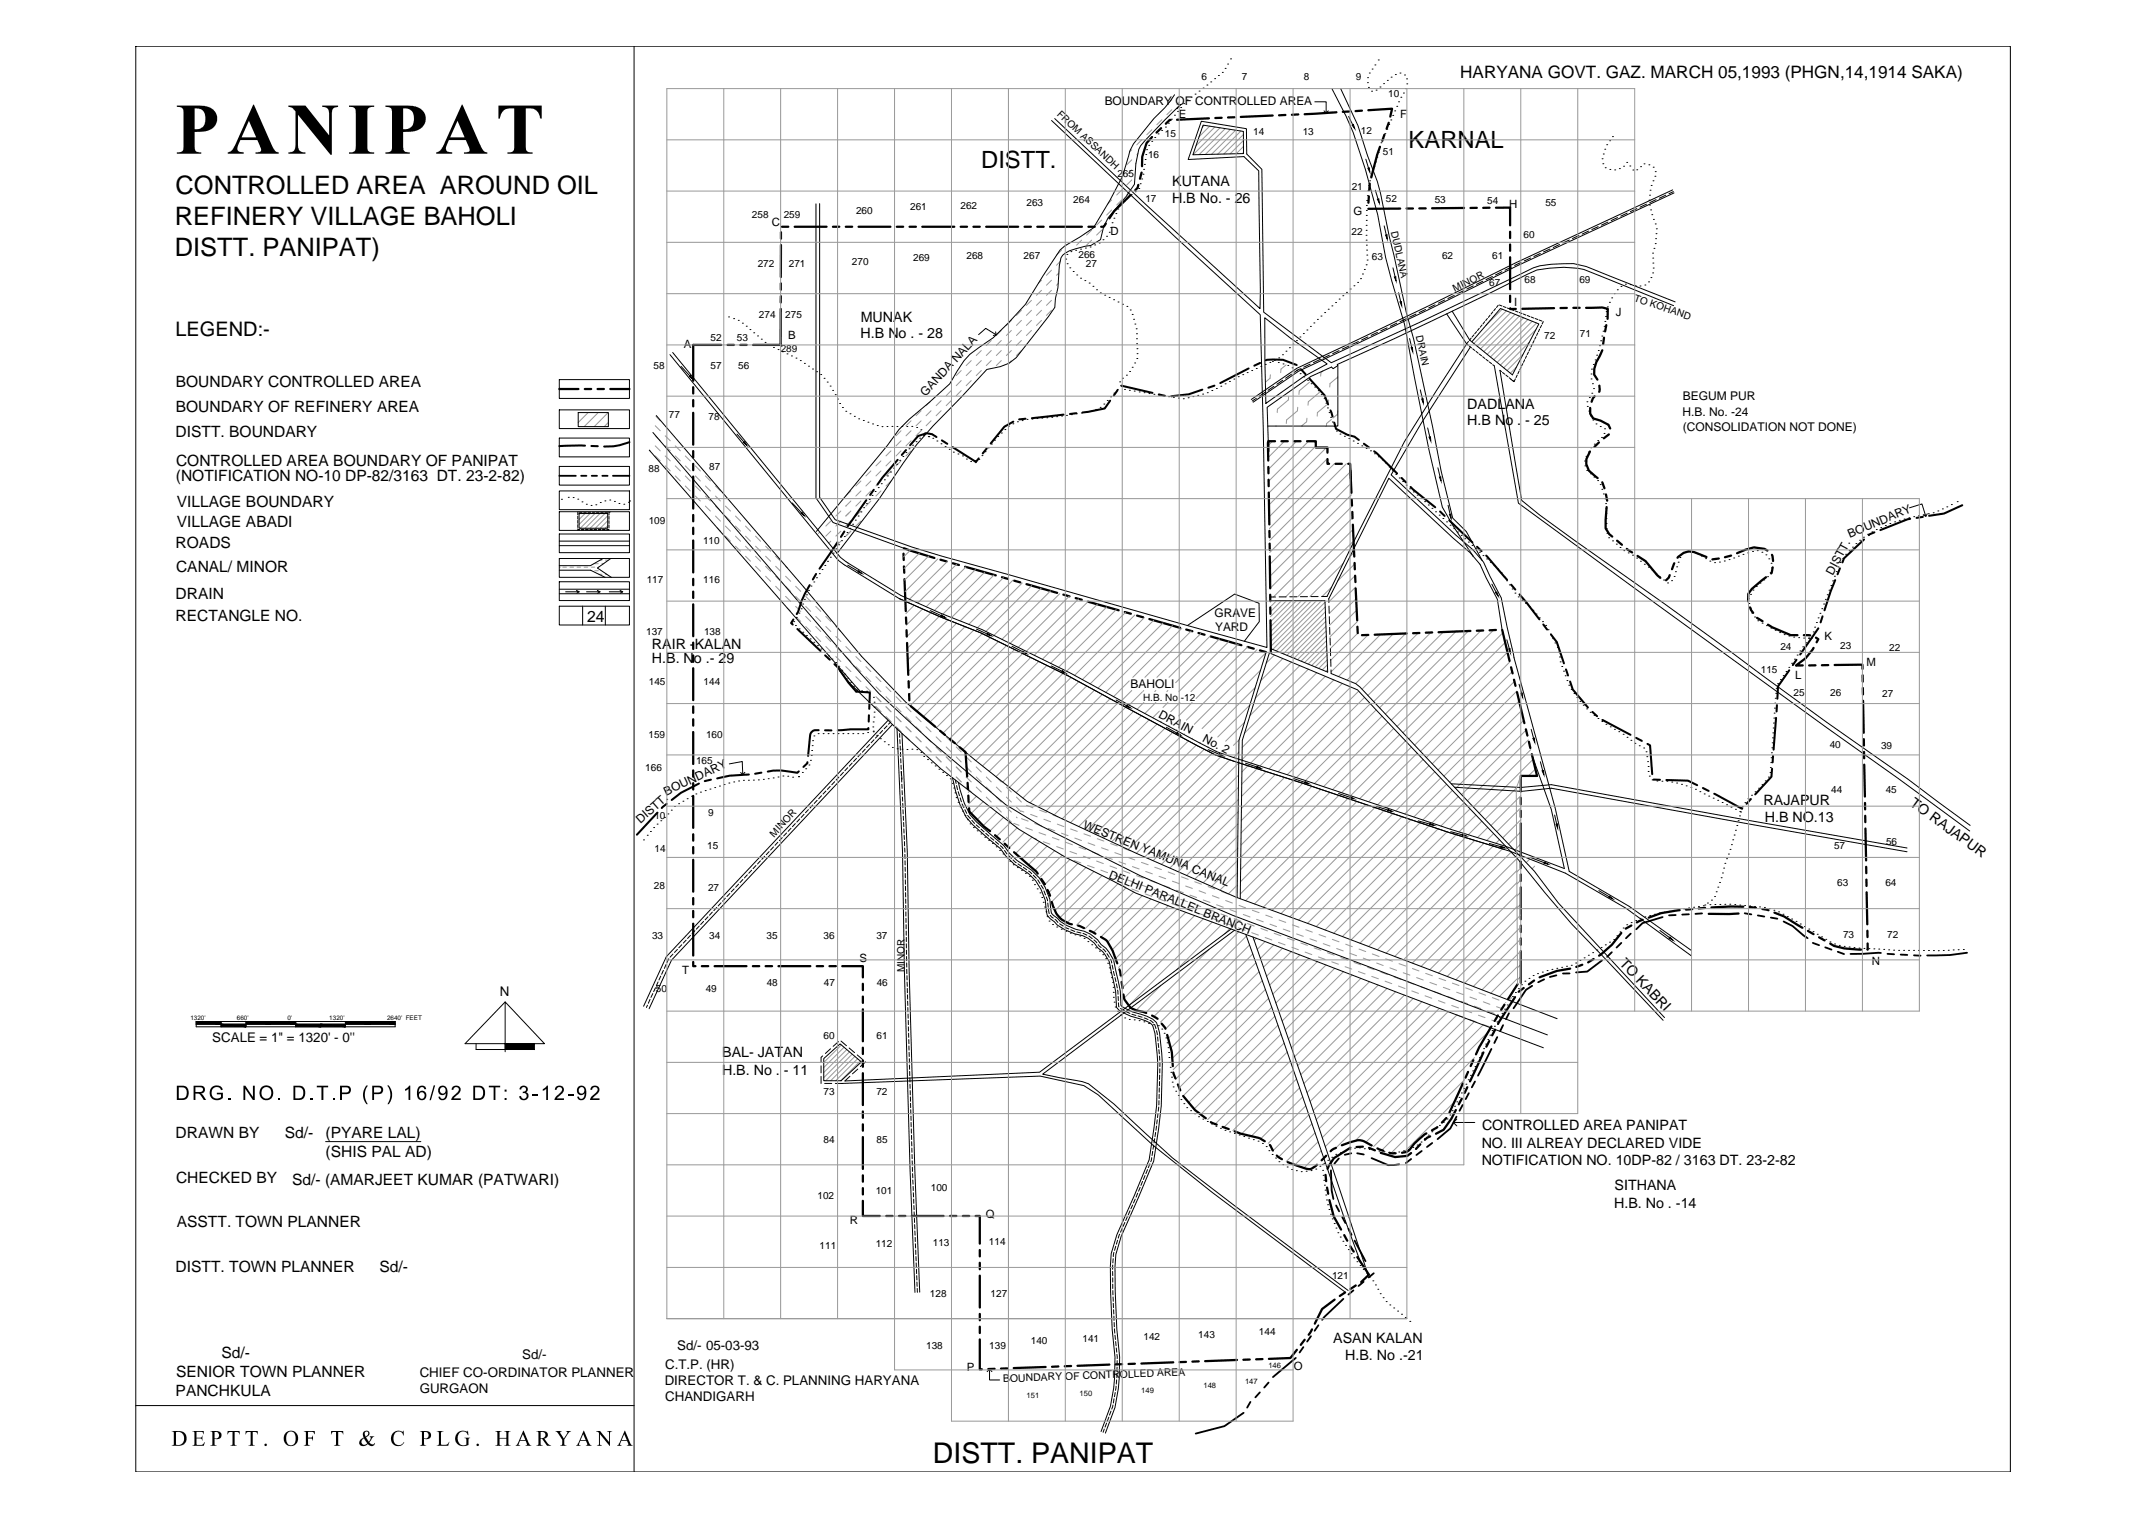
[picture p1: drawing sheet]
<svg xmlns="http://www.w3.org/2000/svg" width="841mm" height="594mm" viewBox="0 0 841 594" stroke-linecap="round" stroke-linejoin="round" font-family="sans-serif">
<defs><g id="words">
<text font-size="11.2" x="365.4" y="572.8">DISTT. PANIPAT</text>
<g font-size="10">
<text x="68.8" y="76.1">CONTROLLED AREA AROUND OIL</text>
<text x="68.5" y="88.1">REFINERY VILLAGE BAHOLI</text>
<text x="68.5" y="100.1">DISTT. PANIPAT)</text>
</g>
<g font-size="9.3">
<text x="551.8" y="58.2">KARNAL</text>
<text x="384.4" y="65.8">DISTT.</text>
</g>
<text font-size="7.8" x="68.7" y="131.4">LEGEND:-</text>
<text font-size="6.7" x="572" y="30.5">HARYANA GOVT. GAZ. MARCH 05,1993 (PHGN,14,1914 SAKA)</text>
<text font-size="6.2" x="230" y="243.7">24</text>
<g font-size="6.1">
<text x="68.8" y="151.6">BOUNDARY CONTROLLED AREA</text>
<text x="68.8" y="161.4">BOUNDARY OF REFINERY AREA</text>
<text x="68.8" y="171.1">DISTT. BOUNDARY</text>
<text x="69" y="182.4">CONTROLLED AREA BOUNDARY OF PANIPAT</text>
<text x="68.9" y="188.2">(NOTIFICATION NO-10 DP-82/3163 DT. 23-2-82)</text>
<text x="69.3" y="198.5">VILLAGE BOUNDARY</text>
<text x="69.3" y="206.3">VILLAGE ABADI</text>
<text x="68.8" y="214.7">ROADS</text>
<text x="69" y="224.1">CANAL/ MINOR</text>
<text x="68.8" y="234.5">DRAIN</text>
<text x="68.8" y="243.2">RECTANGLE NO.</text>
<text x="68.8" y="445.7">DRAWN BY</text>
<text x="111.6" y="445.8">Sd/-</text>
<text x="127.6" y="445.8">(PYARE LAL)</text>
<text x="127.6" y="453.1">(SHIS PAL AD)</text>
<text x="69" y="463.5">CHECKED BY</text>
<text x="114.4" y="464.2">Sd/- (AMARJEET KUMAR (PATWARI)</text>
<text x="69.3" y="480.3">ASSTT. TOWN PLANNER</text>
<text x="68.8" y="498.2">DISTT. TOWN PLANNER</text>
<text x="148.6" y="498.2">Sd/-</text>
<text x="86.8" y="531.8">Sd/-</text>
<text x="69" y="539.2">SENIOR TOWN PLANNER</text>
<text x="68.8" y="546.5">PANCHKULA</text>
</g>
<g font-size="5.6">
<text x="459.2" y="72.9">KUTANA</text>
<text x="459.1" y="79.5">H.B No. - 26</text>
<text x="337.2" y="126.1">MUNAK</text>
<text x="337.1" y="132.3">H.B No . - 28</text>
<text x="574.8" y="160.1">DADLANA</text>
<text x="574.8" y="166.3">H.B No . - 25</text>
<text x="255.4" y="254.1">RAIR -KALAN</text>
<text x="255.4" y="259.8">H.B. No .- 29</text>
<text x="690.9" y="315.2">RAJAPUR</text>
<text x="747.9" y="315.2" transform="rotate(36 747.9 315.2)">TO RAJAPUR</text>
<text x="691.3" y="321.7">H.B NO.13</text>
<text x="634.2" y="377.3" transform="rotate(46 634.2 377.3)">TO KABRI</text>
<text x="282.9" y="413.9">BAL- JATAN</text>
<text x="282.8" y="420.8">H.B. No . - 11</text>
<text x="580.5" y="442.7">CONTROLLED AREA PANIPAT</text>
<text x="580.4" y="449.4">NO. III ALREAY DECLARED VIDE</text>
<text x="580.4" y="456.1">NOTIFICATION NO. 10DP-82 / 3163 DT. 23-2-82</text>
<text x="632.5" y="466.2">SITHANA</text>
<text x="632.3" y="473.2">H.B. No . -14</text>
<text x="522.2" y="526">ASAN KALAN</text>
<text x="526.9" y="532.5">H.B. No .-21</text>
</g>
<g font-size="5.2">
<text x="195.8" y="390">N</text>
<text x="83.2" y="408.1">SCALE = 1&quot; = 1320' - 0''</text>
<text x="204.5" y="532">Sd/-</text>
<text x="265.3" y="528.7">Sd/- 05-03-93</text>
<text x="164.4" y="539.4">CHIEF CO-ORDINATOR PLANNER</text>
<text x="260.5" y="536.2">C.T.P. (HR)</text>
<text x="164.4" y="545.7">GURGAON</text>
<text x="260.4" y="542.5">DIRECTOR T. &amp; C. PLANNING HARYANA</text>
<text x="260.5" y="548.8">CHANDIGARH</text>
</g>
<g font-size="4.7">
<text x="432.7" y="41.2">BOUNDARY OF CONTROLLED AREA</text>
<text x="362.5" y="155.4" transform="rotate(-47 362.5 155.4)">GANDA NALA</text>
<text x="659.2" y="156.7">BEGUM PUR</text>
<text x="659.1" y="163">H.B. No. -24</text>
<text x="659.2" y="168.6">(CONSOLIDATION NOT DONE)</text>
<text x="724.6" y="210.7" transform="rotate(-23 724.6 210.7)">BOUNDARY</text>
<text x="718" y="225.5" transform="rotate(-62 718 225.5)">DISTT.</text>
<text x="475.8" y="241.5">GRAVE</text>
<text x="476" y="247">YARD</text>
<text x="442.9" y="269.5">BAHOLI</text>
<text x="453.5" y="280.7" transform="rotate(28 453.5 280.7)">DRAIN</text>
<text x="470.8" y="290" transform="rotate(28 470.8 290)">No. 2</text>
<text x="261" y="311.6" transform="rotate(-25 261 311.6)">BOUNDARY</text>
<text x="250.8" y="322.6" transform="rotate(-41 250.8 322.6)">DISTT.</text>
<text x="424" y="324.2" transform="rotate(22 424 324.2)">WESTREN YAMUNA CANAL</text>
<text x="434.1" y="343.6" transform="rotate(22 434.1 343.6)">DELHI PARALLEL BRANCH</text>
</g>
<g font-size="4.5">
<text x="461.8" y="46.3">E</text>
<text x="548.5" y="46.3">F</text>
<text x="591.2" y="81.3">H</text>
<text x="302.3" y="88.5">C</text>
<text x="530.2" y="84.4">G</text>
<text x="434.9" y="92.1">D</text>
<text x="593.1" y="119.8">I</text>
<text x="632.9" y="123.6">J</text>
<text x="267.9" y="136.3">A</text>
<text x="308.8" y="132.9">B</text>
<text x="714.7" y="250.6">K</text>
<text x="731.2" y="260.7">M</text>
<text x="703.2" y="266">L</text>
<text x="336.7" y="376.9">S</text>
<text x="733.2" y="378">N</text>
<text x="267.2" y="381.2">T</text>
<text x="332.9" y="479.2">R</text>
<text x="386.2" y="477">Q</text>
<text x="378.8" y="537.1">P</text>
<text x="506.8" y="536.6">O</text>
</g>
<text font-size="4.1" x="393" y="541.3" transform="rotate(-2 393 541.3)">BOUNDARY OF CONTROLLED AREA</text>
<g font-size="3.9">
<text x="470.6" y="31.5">6</text>
<text x="486.4" y="31.5">7</text>
<text x="510.7" y="31.5">8</text>
<text x="531.2" y="31.5">9</text>
<text x="543.8" y="38.2">10</text>
<text x="413.8" y="44.9" transform="rotate(43 413.8 44.9)">FROM ASSANDH</text>
<text x="456.3" y="53.7">15</text>
<text x="490.9" y="52.8">14</text>
<text x="510.3" y="52.7">13</text>
<text x="533.1" y="52.5">12</text>
<text x="449.7" y="61.9">16</text>
<text x="541.7" y="60.8">51</text>
<text x="437.7" y="69.5">265</text>
<text x="529.5" y="74.3">21</text>
<text x="335.3" y="84">260</text>
<text x="356.5" y="82.1">261</text>
<text x="376.2" y="81.9">262</text>
<text x="402.1" y="80.7">263</text>
<text x="420.4" y="79.6">264</text>
<text x="448.7" y="79.2">17</text>
<text x="542.9" y="79.1">52</text>
<text x="562" y="79.7">53</text>
<text x="582.6" y="80">54</text>
<text x="605.3" y="80.5">55</text>
<text x="294.6" y="85.4">258</text>
<text x="307" y="85.4">259</text>
<text x="529.4" y="91.9">22</text>
<text x="544.8" y="90.8" transform="rotate(77 544.8 90.8)">DUDLANA</text>
<text x="596.8" y="93.1">60</text>
<text x="378.6" y="101.3">268</text>
<text x="401" y="101.5">267</text>
<text x="422.5" y="100.9">266</text>
<text x="537.4" y="101.6">63</text>
<text x="564.9" y="101.5">62</text>
<text x="584.5" y="101.4">61</text>
<text x="296.8" y="104.4">272</text>
<text x="309" y="104.4">271</text>
<text x="333.7" y="103.8">270</text>
<text x="357.7" y="102.4">269</text>
<text x="425.3" y="104.6">27</text>
<text x="583.4" y="111.9">67</text>
<text x="597.2" y="110.7">68</text>
<text x="618.7" y="111">69</text>
<text x="569.9" y="114.2" transform="rotate(-26 569.9 114.2)">MINOR</text>
<text x="639.8" y="117.9" transform="rotate(19 639.8 117.9)">TO KOHAND</text>
<text x="297.3" y="124.4">274</text>
<text x="307.6" y="124.4">275</text>
<text x="554.7" y="131.5" transform="rotate(78 554.7 131.5)">DRAIN</text>
<text x="618.9" y="131.8">71</text>
<text x="278.3" y="133.7">52</text>
<text x="288.7" y="133.7">53</text>
<text x="305.8" y="137.9">289</text>
<text x="604.9" y="132.8">72</text>
<text x="256" y="144.5">58</text>
<text x="278.3" y="144.5">57</text>
<text x="289.2" y="144.5">56</text>
<text x="262" y="163.5">77</text>
<text x="277.6" y="164.7">78</text>
<text x="254.1" y="184.7">88</text>
<text x="277.8" y="184.1">87</text>
<text x="254.1" y="205.3">109</text>
<text x="275.4" y="213.2">110</text>
<text x="253.3" y="228.5">117</text>
<text x="275.5" y="228.5">116</text>
<text x="253.1" y="248.8">137</text>
<text x="275.8" y="248.8">138</text>
<text x="697.4" y="254.5">24</text>
<text x="720.8" y="254">23</text>
<text x="740.1" y="255.1">22</text>
<text x="689.8" y="263.6">115</text>
<text x="254.1" y="268.3">145</text>
<text x="275.6" y="268.3">144</text>
<text x="447.8" y="274.3">H.B. No -12</text>
<text x="702.6" y="272.7">25</text>
<text x="717" y="272.6">26</text>
<text x="737.3" y="272.8">27</text>
<text x="254" y="289">159</text>
<text x="276.6" y="289">160</text>
<text x="716.7" y="293">40</text>
<text x="736.8" y="293.4">39</text>
<text x="272.6" y="299.2">165</text>
<text x="252.8" y="302.1">166</text>
<text x="717.4" y="310.5">44</text>
<text x="738.7" y="310.4">45</text>
<text x="256.3" y="320.9">10</text>
<text x="277.4" y="319.6">9</text>
<text x="303.2" y="328" transform="rotate(-47 303.2 328)">MINOR</text>
<text x="256.4" y="333.6">14</text>
<text x="277" y="332.3">15</text>
<text x="718.5" y="332.6">57</text>
<text x="738.8" y="330.8">56</text>
<text x="719.6" y="347.2">63</text>
<text x="738.6" y="347.2">64</text>
<text x="256.2" y="348.2">28</text>
<text x="277.3" y="349">27</text>
<text x="255.4" y="367.9">33</text>
<text x="277.8" y="367.9">34</text>
<text x="300.2" y="367.9">35</text>
<text x="322.6" y="367.9">36</text>
<text x="343.3" y="367.9">37</text>
<text x="722" y="367.2">73</text>
<text x="739.2" y="367.3">72</text>
<text x="354.3" y="380.8" transform="rotate(-90 354.3 380.8)">MINOR</text>
<text x="256.9" y="388.5">50</text>
<text x="276.5" y="388.6">49</text>
<text x="300.3" y="386.1">48</text>
<text x="322.7" y="386.1">47</text>
<text x="343.4" y="386.1">46</text>
<text x="322.6" y="406.8">60</text>
<text x="343.3" y="406.8">61</text>
<text x="322.6" y="428.7">73</text>
<text x="343.3" y="428.7">72</text>
<text x="322.6" y="447.8">84</text>
<text x="343.3" y="447.8">85</text>
<text x="343" y="467.4">101</text>
<text x="364.6" y="466.5">100</text>
<text x="320.2" y="469.5">102</text>
<text x="321.1" y="488.9">111</text>
<text x="343" y="488.3">112</text>
<text x="365.4" y="487.8">113</text>
<text x="387.4" y="487.8">114</text>
<text x="521.8" y="501">121</text>
<text x="364.3" y="507.9">128</text>
<text x="388" y="507.8">127</text>
<text x="403.8" y="526.5">140</text>
<text x="424" y="525.5">141</text>
<text x="447.9" y="524.6">142</text>
<text x="469.4" y="524">143</text>
<text x="493.2" y="522.7">144</text>
<text x="362.8" y="528.3">138</text>
<text x="387.5" y="528.3">139</text>
</g>
<g font-size="3">
<text x="496.8" y="535.8">146</text>
<text x="447.1" y="545.4">149</text>
<text x="471.4" y="543.7">148</text>
<text x="487.7" y="541.8">147</text>
<text x="402.1" y="547.4">151</text>
<text x="422.9" y="546.6">150</text>
</g>
<g font-size="2.5">
<text x="74.6" y="399.6">1320'</text>
<text x="92.8" y="399.6">660'</text>
<text x="112.6" y="399.6">0'</text>
<text x="129" y="399.6">1320'</text>
<text x="151.6" y="399.6">2640' FEET</text>
</g>
</g></defs>
<!-- layer: Text -->
<g fill="#000">
<path d="M113 41.3h6.6l9.3 11.7v-8.1a2.4 2.4 0 0 0-2.7-3v-.6h6.2v.6a2.3 2.3 0 0 0-2.4 3v15.7h-.5l-12.8-15.7v12a2.41 2.41 0 0 0 2.9 2.8v.5h-6.6v-.5a2.34 2.34 0 0 0 2.8-2.8v-13.3l-1.3-1.3-1.5-.4zM136.7 41.3h9.9v.6a2.09 2.09 0 0 0-2.2 .5 2.09 2.09 0 0 0-.5 2.2v12.4a2.06 2.06 0 0 0 .4 2.2 2.06 2.06 0 0 0 2.3 .5v.5h-9.9v-.5a2.09 2.09 0 0 0 2.2-.5 2.09 2.09 0 0 0 .5-2.2v-12.4a2.1 2.1 0 0 0-.5-2.2 2.1 2.1 0 0 0-2.2-.5zM195.3 41.3h16.9v5.2h-.5a4.1 4.1 0 0 0-4.3-4.1h-1.4v14.6a2.08 2.08 0 0 0 .4 2.2 2.08 2.08 0 0 0 2.2 .5v.5h-9.8v-.5a2.09 2.09 0 0 0 2.2-.5 2.09 2.09 0 0 0 .4-2.2v-14.6h-1.3a4 4 0 0 0-4.3 4.1h-.5zM82.9 425.8l1-.6 1-.1 1.6 .4 .8 1.2-.7 .2-.5-.8-.7-.4h-.9l-.9 .5-.6 1-.1 1.4 .8 1.3 1.7 .3 1.2-.6v-1h-1.7v-.7h2.4v2.1l-1.9 .9-1.3-.1-1.1-.6-.9-1.8 .2-1.4zM89.4 430h.8v.8h-.8zM95.3 425.2h.8l3 4.4v-4.4h.7v5.6h-.8l-2.9-4.4v4.4h-.8zM109 430h.7v.8h-.7zM121.6 430h.8v.8h-.8zM124.1 425.2h4.4v.6h-1.8v5h-.8v-5h-1.8zM130.3 430h.7v.8h-.7zM143.5 425.1h.5l-.8 1.6-.3 2.2 .3 1.7 .8 1.8h-.4l-.8-1-.6-2.1 .2-2zM151.8 425.1h.4l.7 1 .7 2-.2 2.2-1.2 2.1h-.4l.9-2.1 .2-1.9-.4-1.8z"/>
<path d="M158.7 426.5l1.6-1.4h.4v5.7h-.7v-4.4l-1.3 .8zM169.9 425.1h.5l-1.6 5.8h-.6zM177.5 425.5l1.5-.4 .8 .3 .5 .5 .1 1.1-.2 .6-2.5 2.5h2.8v.7h-3.7l.4-1.2 2-1.8 .6-1.1-.3-.7-.5-.3-1 .2-.4 .9-.7-.1zM191.5 425.2h4.4v.6h-1.8v5h-.7v-5h-1.9zM204 425.5l1.6-.3 1.1 .9v.9l-.7 .7 .9 .6 .1 1.2-.4 .8-.7 .5h-1.5l-.9-.9-.1-.6 .7-.1 .5 .9 .8 .2 .7-.4 .2-.5-.3-1.1-1.3-.2 .1-.6 1.2-.5-.1-.9-1-.4-.4 .2-.4 .8-.7-.1zM208.5 428.4h2.1v.7h-2.1zM212.6 426.5l1.6-1.4h.4v5.7h-.6v-4.4l-1.4 .8zM217.7 425.7l.5-.4 1.2-.2 .7 .3 .7 .7 .1 .8-.3 .8-2.4 2.4h2.7v.7h-3.7l.4-1.2 2-1.8 .6-.9-.1-.7-.6-.5-1.1 .2-.4 .9-.7-.1zM222.4 428.4h2.2v.7h-2.2zM231.7 425.7l.4-.4 1.2-.2 .9 .4 .5 .6 .1 1-.4 .8-2.3 2.2h2.7v.7h-3.7l.5-1.2 1.9-1.8 .6-1-.2-.7-.5-.4-1 .2-.4 .9-.8-.1zM75.4 560.4h4.4l.1 1.3-.7-.9-2.2-.1v2.3h1.2a.76 .76 0 0 0 1-.8v2a.77 .77 0 0 0-1-.9h-1.2l.1 2.5h2.1l1.1-1-.5 1.4-4.4-.2a.64 .64 0 0 0 .6-.1 .64 .64 0 0 0 .2-.7v-3.8a.62 .62 0 0 0-.1-.7 .62 .62 0 0 0-.7-.1zM89.2 560.4h4.7l.1 1.3-.9-.9h-1.2v4.4a.62 .62 0 0 0 .1 .7 .62 .62 0 0 0 .7 .1h-2.4a.64 .64 0 0 0 .6-.1 .64 .64 0 0 0 .2-.7v-4.4h-1.3l-.7 .9z"/>
<path d="M96.2 560.4h4.7l.1 1.3-.8-.9h-1.2v4.4a.64 .64 0 0 0 .1 .7 .64 .64 0 0 0 .7 .1h-2.5a.68 .68 0 0 0 .9-.8v-4.4h-1.3l-.7 .9zM119 560.4h4.3l.1 1.3-.9-.9-1.8-.1v2.3h1.3l.6-.8v2l-.5-.8h-1.4v1.8a.64 .64 0 0 0 .1 .7 .64 .64 0 0 0 .7 .1h-2.5a.64 .64 0 0 0 .7-.1 .64 .64 0 0 0 .1-.7v-3.7a.65 .65 0 0 0-.1-.8 .65 .65 0 0 0-.7-.1zM129.7 560.4h4.7l.1 1.3-.8-.9h-1.2v4.4a.62 .62 0 0 0 .1 .7 .62 .62 0 0 0 .7 .1h-2.5a.64 .64 0 0 0 .7-.1 .64 .64 0 0 0 .1-.7v-4.4h-1.2l-.8 .9zM154 561.2l1.2-.8h1.6a.73 .73 0 0 0 1.3-.1l.1 2-.8-1.3-.9-.4-1.5 .3-.7 1.2-.2 1.9 .8 1.5 .9 .4h1l1.5-1.1-.9 1.1-.8 .4-1.8-.2-1.3-1.3-.3-2zM171.1 560.4h2.6l-.9 .5-.1 4.3a.58 .58 0 0 0 .3 .6 .58 .58 0 0 0 .6 0l1.4-.1 1-1.1-.4 1.6-4.5-.2a.68 .68 0 0 0 .8-.8v-3.7a.69 .69 0 0 0-.8-.9zM179 561.3l1.3-.9h1.8a.61 .61 0 0 0 1.1-.1l.3 1.8-1-1.2-1.2-.3-1.3 .5-.7 1.5 .2 1.9 1.2 1.4 1.1 .1 .9-.3v-1.7a.66 .66 0 0 0-.8-.8l2.3-.2-.7 .6v2.2l-1.6 .5-2.2-.4-.9-.8-.5-1.5 .1-1.2zM194 560.4l2.5 .2a.65 .65 0 0 0-.7 .1 .65 .65 0 0 0-.1 .8v1.6h2.6v-1.6a.65 .65 0 0 0-.1-.8 .65 .65 0 0 0-.7-.1h2.5a.69 .69 0 0 0-.8 .9v3.7a.68 .68 0 0 0 .8 .8h-2.5a.64 .64 0 0 0 .7-.1 .64 .64 0 0 0 .1-.7v-1.8h-2.6v1.8a.64 .64 0 0 0 .1 .7 .64 .64 0 0 0 .7 .1h-2.5a.64 .64 0 0 0 .7-.1 .64 .64 0 0 0 .1-.7v-3.7a.65 .65 0 0 0-.1-.8 .65 .65 0 0 0-.7-.1zM217.6 560.4l2.5 .2a.5 .5 0 0 0-.7 .2 .5 .5 0 0 0 .3 .7l1.2 1.9 1.1-1.8a.66 .66 0 0 0 .3-.7 .66 .66 0 0 0-.6-.5l2 .2-.9 .4-1.8 2.7v1.5a.65 .65 0 0 0 .2 .7 .65 .65 0 0 0 .7 .1h-2.5a.64 .64 0 0 0 .7-.1 .64 .64 0 0 0 .1-.7v-1.4l-1.9-2.9zM233.5 560.4h1.5l3.6 4.4v-3.4a.65 .65 0 0 0-.1-.7 .65 .65 0 0 0-.7-.1h2a.68 .68 0 0 0-.9 .8v4.9l-3.9-4.7v3.6a.64 .64 0 0 0 .1 .7 .64 .64 0 0 0 .7 .1h-2a.64 .64 0 0 0 .7-.1 .64 .64 0 0 0 .1-.7v-4z"/>
<path d="M69.3 41.3h8.9l2.6 .4a4.9 4.9 0 0 1 4.2 5.2 4.9 4.9 0 0 1-4.9 4.6l-3.8 .2v5.2a2.08 2.08 0 0 0 .3 2.2 2.08 2.08 0 0 0 2.2 .6v.5h-9.5v-.5a2.06 2.06 0 0 0 2.2-.5 2.06 2.06 0 0 0 .4-2.2v-12.4a2.11 2.11 0 0 0-.4-2.2 2.11 2.11 0 0 0-2.2-.5zM76.3 42.4v8.2a3.6 3.6 0 0 0 4.1-4.5 3.4 3.4 0 0 0-4.1-3.7z"/>
<path d="M99.2 41h.3l6.8 15.4a4 4 0 0 0 2.9 3.3v.5h-9.1v-.5h.4a1.29 1.29 0 0 0 1.6-.4 1.29 1.29 0 0 0-.1-1.7l-1.2-2.8h-6.6l-.8 1.9a1.77 1.77 0 0 0-.3 2.1 1.77 1.77 0 0 0 2 .8l.4 .1v.5h-6.3v-.5a4.8 4.8 0 0 0 3.3-3.7zM97.5 47.3l-2.9 6.5h5.7z"/>
<path d="M151 41.3h8.9l2.4 .3a4.9 4.9 0 0 1 4.5 5.2 4.9 4.9 0 0 1-5.1 4.7l-3.8 .2v5.2a2.13 2.13 0 0 0 .4 2.2 2.13 2.13 0 0 0 2.2 .6v.5h-9.5v-.5a2.08 2.08 0 0 0 2.2-.6 2.08 2.08 0 0 0 .4-2.2v-12.3a2.08 2.08 0 0 0-.4-2.2 2.08 2.08 0 0 0-2.2-.5zM157.9 42.4v8.2a3.6 3.6 0 0 0 4.2-4.8 3.4 3.4 0 0 0-4.2-3.4z"/>
<path d="M180.9 41h.3l6.7 15.4a4.5 4.5 0 0 0 2.8 3.3l.2 .5h-9.1v-.5h.3a1.27 1.27 0 0 0 1.4-.2 1.27 1.27 0 0 0 .4-1.3l-1.4-3.4h-6.7l-.9 2.2a1.69 1.69 0 0 0 0 1.9 1.69 1.69 0 0 0 1.8 .7l.4 .1v.5h-6.2v-.5a4.6 4.6 0 0 0 3.2-3.7zM179.2 47.3l-2.9 6.5h5.7z"/>
<path d="M69.3 425.2h2.9l1.1 .7 .5 1 .1 1.3-.4 1.6-.6 .6-1.1 .4h-2.5zM70 425.8v4.3l2.4-.2 .7-1.4-.3-2-.7-.6z"/>
<path d="M75.8 425.2h3.1l1 .4 .4 .7-.1 1-.5 .6-1 .3 .7 .5 1.3 2.1h-.9l-1.5-2.2-.6-.3h-1.1v2.5h-.8zM76.6 425.8v1.8h2.2l.7-.6v-.7l-.4-.4z"/>
<path d="M102.2 426.1l.9-.7 1.1-.3 1 .1 .9 .5 .8 1.1 .1 1.5-.3 1.3-.7 .7-1 .5-1.1 .1-1.6-.9-.6-1.7zM103.1 426.2l-.7 1.6 .4 1.7 1.1 .7 1.4-.2 .9-1.4-.2-2-1.3-.9z"/>
<path d="M114.9 425.2h2.9l1.2 .7 .5 1.1 .1 1.4-.3 1.1-.7 .8-1.2 .5h-2.5zM115.7 425.8v4.3l2.3-.2 .6-.7 .2-.8-.3-1.8-.6-.7z"/>
<path d="M133.2 425.2l3.2 .1 .6 .3 .5 .9-.2 1.1-.5 .6-2.8 .3v2.3h-.8zM134 425.8v2h1.9l.7-.5 .1-.7-.4-.6z"/>
<path d="M145.8 425.2l3.2 .1 .7 .4 .4 .8-.2 1.1-.5 .6-2.9 .3v2.3h-.7zM146.5 425.8v2h2l.7-.5 .1-.6-.4-.7z"/>
<path d="M164 425.7l.7-.5 .9-.1 .7 .3 .5 .6 .1 .5-.6 .1-.6-.8h-.8l-.6 .5-.2 .8-.1 .8 .8-.7 .7-.1 1.3 .9 .2 1.5-.9 1.2-1.5 .1-1-1-.3-2.3zM164.5 428l-.4 .9 .3 .9 .6 .5 .7-.1 .6-.8-.1-1.1-.7-.5z"/>
<path d="M171.9 425.9l.8-.6 .9-.2 1 .5 .5 .7 .1 2.9-.6 1.2-.6 .4h-1.3l-.9-.9-.1-.4 .7-.1 .5 .9 1-.1 .4-.5 .3-1.3v-.3l-1.1 .8-1.1-.3-.8-1.1zM172.2 427a1.2 1.2 0 0 0 2.4 0 1.2 1.2 0 0 0-2.4 0z"/>
<path d="M185.4 425.2h2.9l1.1 .7 .6 1.2v1.4l-.3 1-.6 .8-1.2 .5h-2.5zM186.1 425.8v4.3l2.3-.2 .8-1.2-.2-2.1-.7-.7z"/>
<path d="M197.7 426.7h.7v.8h-.7zM197.7 430h.7v.8h-.7z"/>
<path d="M226.5 425.7l.8-.5h.9l.8 .4 .5 .7 .1 2.8-.4 1-.8 .7h-1.3l-.9-.8-.1-.5 .7-.1 .5 .9 1-.2 .7-1.6v-.4l-.8 .7-.9 .1-.9-.6-.4-1.6zM226.5 427a1.2 1.2 0 0 0 2.4 0 1.2 1.2 0 0 0-2.4 0z"/>
<path d="M67.3 560.4l4.3 .3 1 .8 .5 1.4-.3 1.7-.9 1.1-1.7 .5-2.9-.2a.64 .64 0 0 0 .7-.1 .64 .64 0 0 0 .1-.7v-3.7a.65 .65 0 0 0-.1-.8 .65 .65 0 0 0-.7-.1zM68.9 560.9v4.9l1.9-.1 .6-.4 .6-1.1v-1.9l-1.2-1.4z"/>
<path d="M82.4 560.4l3.2 .1 .6 .4 .6 .7-.1 1.1-.5 .6-1 .3-1.2-.1v1.7a.64 .64 0 0 0 .2 .7 .64 .64 0 0 0 .7 .1h-2.5a.64 .64 0 0 0 .7-.1 .64 .64 0 0 0 .1-.7v-3.7a.65 .65 0 0 0-.1-.8 .65 .65 0 0 0-.7-.1zM84 560.8v2.4l1 .1 .7-.6v-1.1l-.6-.7z"/>
<path d="M111 563.2a2.95 2.95 0 0 1 5.9 0 2.95 2.95 0 0 1-5.9 0zM112.8 561l-.7 1.7 .2 2.1 .8 1 1.4 .1 .8-.6 .4-.8-.1-2.6-.4-.7-.8-.6h-.8z"/>
<path d="M142.4 560.8l.9-.5 1 .2 .5 1-.7 .9a.58 .58 0 0 0-.6 .3 .58 .58 0 0 0 .2 .7l.3 .5a.44 .44 0 0 0 .3 .5 .44 .44 0 0 0 .5-.3l.4-.8-.4-.8h1.8l-.6 .3-.8 1.4a.81 .81 0 0 0-.3 1 .81 .81 0 0 0 1 .4l1-.5-.7 1.1-1.4-.1a.89 .89 0 0 0-.9-.5 .89 .89 0 0 0-.8 .6h-1.5l-.8-.7 .1-1.2 .8-.9a.7 .7 0 0 0 .7-.4 .7 .7 0 0 0-.2-.8zM143.2 560.7l-.4 .5 .1 .6a.5 .5 0 0 0 .3 .8 .5 .5 0 0 0 .7-.5l.3-.7a.7 .7 0 0 0-.2-.7 .7 .7 0 0 0-.8 0zM142.2 563.5l-.5 .7v.9l.4 .6h1a.63 .63 0 0 0 .7-.5 .63 .63 0 0 0-.4-.7l-.8-1.3z"/>
<path d="M164.5 560.4l3.2 .1 1.1 1v1.2l-.5 .6-1 .3-1.2-.1v1.8a.58 .58 0 0 0 .2 .6 .58 .58 0 0 0 .6 .1h-2.4a.64 .64 0 0 0 .7-.1 .64 .64 0 0 0 .1-.7v-3.7a.65 .65 0 0 0-.1-.8 .65 .65 0 0 0-.7-.1zM166.1 560.8v2.4l1 .1 .6-.5 .1-1.2-.6-.7z"/>
<path d="M204.9 560.3l2.3 4.9 .9 1-2.3-.2a.53 .53 0 0 0 .6-.3 .53 .53 0 0 0-.1-.6l-.4-.9h-2.2l-.4 1a.5 .5 0 0 0-.1 .6 .5 .5 0 0 0 .6 .2l-1.8 .2 .8-.9zM204.8 561.6l-1 2.4h2z"/>
<path d="M210.1 560.4h3l1.2 .6 .3 .6-.1 1-1.3 .8 1.4 1.9 1.3 .9h-1.6l-1.9-2.7h-.6v1.7a.64 .64 0 0 0 .1 .7 .64 .64 0 0 0 .7 .1h-2.5a.64 .64 0 0 0 .7-.1 .64 .64 0 0 0 .1-.7v-3.7a.65 .65 0 0 0-.1-.8 .65 .65 0 0 0-.7-.1zM211.8 560.8v2.4l1.2-.2 .6-.7-.1-1-.7-.5z"/>
<path d="M228.6 560.3l2.4 5.3 .7 .4-2.2 .2a.64 .64 0 0 0 .6-.4 .64 .64 0 0 0-.2-.7l-.4-.9h-2.2l-.4 1a.5 .5 0 0 0-.1 .6 .5 .5 0 0 0 .6 .2l-1.7 .2 .8-1zM228.4 561.6l-1 2.4h2z"/>
<path d="M244.7 560.3l2.4 5.3 .7 .4-2.3 .2a.63 .63 0 0 0 .6-.4 .63 .63 0 0 0-.1-.7l-.4-.9h-2.2l-.4 1a.5 .5 0 0 0-.1 .6 .5 .5 0 0 0 .6 .2l-1.8 .2 1-1.1zM244.5 561.6l-1 2.4h2z"/>
<circle cx="104.1" cy="565.8" r=".48"/>
<circle cx="187.1" cy="565.8" r=".47"/>
</g>
<path d="M197.9 392.4l-15.7 16.3h31.1l-15.4-16.3v19.5M76.8 400h78v2.1h-78zM76.8 401.1h78M86.6 400v2.1M96.4 400v2.1M115.8 400v2.1M135.3 400v2.1M186.5 408.7v2.3h22.8v-2.3M127.6 447.1h37.3" fill="none" stroke="#000" stroke-width=".39"/>
<g fill="#000" stroke="#000" stroke-width=".39">
<path d="M76.8 400l9.8 1.1v-1.1zM76.8 400l9.8 1.1h-9.8z"/>
<path d="M86.6 401.1l9.8 1v-1zM86.6 401.1l9.8 1h-9.8z"/>
<path d="M96.4 400l9.7 1.1v-1.1zM96.4 400l9.7 1.1h-9.7z"/>
<path d="M106.1 400l9.7 1.1v-1.1zM106.1 400l9.7 1.1h-9.7z"/>
<path d="M115.8 401.1l9.8 1v-1zM115.8 401.1l9.8 1h-9.8z"/>
<path d="M125.6 401.1l9.7 1v-1zM125.6 401.1l9.7 1h-9.7z"/>
<path d="M135.3 400l9.7 1.1v-1.1zM135.3 400l9.7 1.1h-9.7z"/>
<path d="M145 400l9.8 1.1v-1.1zM145 400l9.8 1.1h-9.8z"/>
<path d="M197.9 408.7l11.4 2.3v-2.3zM197.9 408.7l11.4 2.3h-11.4z"/>
</g>
<!-- layer: VILLAGE ABADI -->
<g fill="none" stroke="#000" stroke-width=".39">
<path d="M471.3 49l15.8 2.5v8.6l-19.8 .5zM488.4 60.3l-.2-9.9-17.6-2.9-5.2 15 21.9-1.2M586.9 119.5l-.7 .9M587.3 119.5l1.1 .3M574.5 134.7l.7 .5M575.2 133.7l-.7 .9M575.6 135.5l.8 .8M576.3 132.4l-.7 .9M576.6 133.8l11.2-13 15 6.1-10.4 19.9M576.9 136.6l.8 .7M577.4 131.1l-.8 .9M578.2 137.6l.8 .7"/>
<path d="M578.4 129.9l-.7 .8M579.5 138.7l.9 .6M579.5 128.6l-.7 .8M580.5 127.3l-.6 .8M580.8 139.7l.9 .7M581.6 126l-.7 .9M582.6 124.7l-.6 .8M583.7 123.4l-.7 .9M584.8 122.1l-.7 .9M585.8 120.8l-.7 .9M588.9 120l1 .4M590.4 120.6l1.1 .4"/>
<path d="M592 121.2l1.1 .4M593.6 121.8l1 .4M595.1 122.4l1.1 .4M596.7 123l1 .4M598 139.4l-.5 1M598.3 123.6l1 .4M598.7 137.9l-.5 1M599.5 136.4l-.6 1M599.8 124.1l1.1 .5M600.2 134.9l-.5 1M600.9 133.4l-.5 1M601.4 124.7l1 .4"/>
<path d="M601.7 131.9l-.6 1M602.4 130.4l-.5 1M602.9 125.3l1.1 .4M603.1 128.9l-.5 1M603.9 127.4l-.6 1M604.5 125.9l-.4 1M582.1 140.7l.9 .7M583.4 141.8l.9 .6M584.7 142.8l.7 .5M587.6 145l.6 .5M588.6 145.9l.9 .6M589.9 146.9l.8 .7"/>
<path d="M591.2 147.9l.8 .7M592.5 149l.6 .4M593.6 148.4l-.5 1.1-1.3-1M594.3 146.9l-.4 1M595.1 145.4l-.5 1M595.8 143.9l-.5 1M596.5 142.4l-.5 1M597.3 140.9l-.5 1M219.1 160.5h27.5v7.3h-27.5zM226.5 161.6h11.8v5.5h-11.8zM219.1 200.4h27.5v7.3h-27.5zM226.3 207.1v.3h.8"/>
<path d="M226.3 202.2v1.1M226.3 203.8v1.1M226.3 205.5v1.1M226.4 200.6l-.1 1M226.8 201.1h11.3v5.8h-11.3zM227 200.6h1.1M227.7 207.4h1.1M228.6 200.6h1.1M229.3 207.4h1.1M230.3 200.6h1.1M231 207.4h1.1M232 200.6h1.1"/>
<path d="M232.6 207.4h1.1M233.6 200.6h1.1M234.3 207.4h1.1M235.3 200.6h1.1M236 207.4h1.1M236.9 200.6h1.1M238.6 207.2l-1 .2M238.6 200.6h.1M238.6 200.6v1.1M238.6 202.3v1.1M238.6 203.9v1.1M238.6 205.6v1.1"/>
<path d="M497.6 233.8h2.1M497.6 235.2h21.4l1.1 28M501.1 233.8h2.7M505.2 233.7h2.8M509.4 233.7h2.8M513.6 233.6h2.8M517.7 233.6h2.1M520.5 234.5v1.5M520.6 237.3l.1 2.8M465.1 245l18.5-12.4 9.6 3.6 .1 7.2-5.9 7.7M520.7 241.5l.1 2.8M520.8 245.7l.1 2.7"/>
<path d="M521 249.8l.1 2.8M521.1 254l.1 2.8M521.3 258.2v2.8M521.4 262.3v1.5M321.6 417.4v2.7M322.3 413.5l-.7 .6v1.9M322.7 414.6l6.4-5.8 8.3 7.1-7.9 7.3h-6.8zM325.3 410.7l-2 1.9M328.4 407.9l-2 1.9M329.5 407.7l2.1 1.8M332.6 410.4l2.1 1.8M335.8 413.1l2.1 1.8"/>
<path d="M336 418.7l-2.1 1.8M339 415.8l-2 1.9M321.6 421.5v2.8M323 424.3h2.8M327.2 424.3h2.7M332.9 421.5l-1.9 1.8"/>
</g>
<!-- layer: Control Area Bondary -->
<path d="M219.1 148.7h27.5v7.3h-27.5zM219.1 182.7h27.5v7.3h-27.5z" fill="none" stroke="#000" stroke-width=".39"/>
<g fill="none" stroke="#000" stroke-width=".89">
<path d="M451.3 53.7l-2.2 2.3-1.7 5.4v3.7M454.8 50.2l-1.8 1.7M458.6 47h-.4l-1.5 1.5M473.6 46.3l-12.5 .6M478.6 46.1l-2.5 .1M483.5 45.9l-2.5 .1M498.5 45.2l-12.5 .6M503.5 45l-2.5 .2M508.6 44.8l-2.5 .1M523.5 44l-12.4 .7M528.5 43.7l-2.5 .1M533.5 43.3l-2.5 .2"/>
<path d="M536 43.2l9.3-.6-.7 3.1M540.6 57.5l-1.1 3.1-2.4 8.9M542.3 52.8l-.8 2.3M544 48.1l-.8 2.3M442.9 76.3l-6.5 6.4-1.8 2.8M445.9 72.4l-.3 1.2-.9 .9M447.2 67.6l-.7 2.4M536.2 76.9l-.2 2.5M536.5 71.9l-.1 2.5M305.9 91v2.5M305.9 96v12.5M306.3 88.8h2.5"/>
<path d="M311.3 88.8h12.5M326.3 88.8h2.5M331.3 88.8h2.5M336.3 88.8h12.5M351.3 88.8h2.5M356.3 88.8h2.5M361.3 88.8h12.5M376.3 88.8h2.5M381.3 88.8h2.5M386.3 88.8h12.5M401.3 88.8h2.5M406.3 88.8h2.5"/>
<path d="M411.3 88.8h12.5M426.4 88.8h2.5M433.2 87.6l-.8 1.2h-1.1M548.5 81.7l-12.5 .1M551 81.6h2.5M556 81.6h2.5M573.5 81.4l-12.5 .2M578.5 81.4h-2.5M583.5 81.4h-2.5M586 81.4l5.5-.1v7M591.5 90.7v2.5M591.5 95.7v2.5"/>
<path d="M305.9 111v2.5M305.9 116l-.1 2.5M591.5 100.7v12.6M591.5 115.8v2.5M282.5 135.1h-11v14M285 135.1h2.5M290 135.1h2.5M295 135.1h11M305.8 121v14.1M591.6 120.8v.2h2.2M608.8 120.7l-12.5 .2M613.8 120.6h-2.5"/>
<path d="M616.3 120.6h2.5M621.3 120.6l6.3-.2 2.2 .5-.1 4M627.6 137.2l-2.3 4.6-.8 2.6v2.3l1.2 2M628.3 132.2l-.3 2.5M629.2 127.3l-.5 2.5M219.1 152.3h7.5M229.1 152.3h2.5M234.1 152.3h2.5M239.1 152.3h7.5M271.5 151.6v2.5M271.5 156.7v2.5M622.9 159.8v2.2l1.2 1.9 2.9 .8 3.1 1.7 .6 1.4"/>
<path d="M624.6 155.2l-.6 .8-.5 1.3M626.5 151l-.1 2.4M271.5 161.7v12.4M271.5 176.6v2.5M496.7 173.4l.1 7M499.5 172.8h-2.7v3.9M502 172.8h2.5M507 172.8h2.5M512 172.8h3.4v2.4h4.6v2.1M520 179.8v1.8h.6M622.8 176.8a6.2 6.2 0 0 0 2.1 9.7l.9 .7M626.3 173.3l-1.7 1.7"/>
<path d="M630.2 170.1l-2 1.5M271.5 181.6v2.5M271.5 186.6v12.6M496.8 182.9l.1 2.5M496.9 187.9l.1 2.5M497 192.9l.2 12.5M523.1 181.6h2.5M528.1 181.6h.8l.2 5.9M529 184.2l.4 8.8M529.5 195.5l.1 2.5M627.6 188.9l.9 2.3M629.1 193.6l.5 2.5"/>
<path d="M629.3 198.6l-.3 8.3 1.4 2.3 1.1 .9M271.5 201.7v2.5M271.5 206.7v2.5M271.5 211.7v12.5M353.9 216.8l.1 2.5M354.1 214.7l11.9 3.8M368.4 219.2l2.4 .7M497.3 207.9v2.5M497.3 212.9l.1 2.5M497.4 217.9l.2 12.5M529.7 200.5l.1 2.5M529.9 205.5l.6 12.5"/>
<path d="M633.4 211.7l2 1.6M637.3 215l2 1.4M641.4 217.7l3.2 2 4.6 5.6 1.2 1M668.5 218.1l-5-1.9a6.1 6.1 0 0 0-6.4 2.2M673.3 218.7l-2.5 .4M678.1 217.6l-2.4 .6M692.3 215.6l-1.1-.6-4.2-.6-3.2 .9-3.4 1.3M694.1 217.3l.4 2.4M271.5 226.7v2.5M271.5 231.7v2.5M271.5 236.7v12.5M354.1 221.8l.1 2.5"/>
<path d="M354.3 226.8l.5 12.5M373.2 220.6l2.4 .7M378.1 221.9l12 3.4M392.5 226l2.4 .7M397.3 227.4l2.4 .7M402.1 228.8l12 3.4M416.5 232.9l2.4 .6M421.4 234.2l2.4 .7M426.1 235.6l12.1 3.4M440.6 239.7l2.4 .7M497.6 232.9v2.5M497.6 237.9v2.5"/>
<path d="M530.6 220.5l.1 2.5M530.8 225.5l.2 2.5M531 230.4l.6 12.5M654.1 225.2l-.4 1-1.1 1M655.8 220.6l-.8 2.3M685.5 237.9l1.2 2.1M691.8 226l-5.6 4.6-1.4 2v2.9M694.4 222.2l-.6 2.4M271.5 251.7v2.5M271.5 256.7v2.5M354.9 241.8l.1 2.5M355.1 246.8l.1 2.5"/>
<path d="M355.3 251.8l.5 12.5M445.4 241.1l2.4 .7M450.2 242.4l12.1 3.5M464.7 246.5l2.4 .7M469.4 247.9l2.5 .7M474.3 249.2l12 3.5M488.7 253.4l2.4 .6M493.5 254.7l2.4 .7M497.7 242.9l.1 12.5M531.7 245.4l.1 2.5M536 248.7h-2.5M551 248.1l-12.5 .5"/>
<path d="M556 247.9l-2.5 .1M561 247.7l-2.5 .1M576 247.1l-12.5 .5M581 246.9l-2.5 .1M586 246.7l-2.5 .1M588.4 246.7l2.9 12.2M688.3 242l2.1 1.3M692.5 244.6l1.7 1 7.3 3.1h2.6M706.6 248.7l2.5 .1M710.4 253.7l-3.1 4.1-3.8 2.8h2.7M711.3 249.7l1 .6-.7 1.2M271.5 261.7v12.5"/>
<path d="M271.5 276.7v2.5M355.9 266.8l.1 2.5M356.1 271.8l.1 2.5M356.8 276.5l9.6 8.1M591.9 261.3l.6 2.4M593.1 266.2l.6 2.4M594.2 271l2.9 12.2M711.2 260.5l-2.5 .1M716.2 260.5h-2.5M718.7 260.4l10.8-.1 .1 1.6M729.6 264.4l.1 2.5M729.7 269.4l.1 2.5"/>
<path d="M729.8 274.4l.3 12.6M271.5 281.7v2.5M271.5 286.7v12.5M368.3 286.2l1.9 1.6M372.1 289.4l1.9 1.6M375.9 292.6l2.3 1.9 .7 9.6M597.7 285.6l.6 2.5M598.9 290.5l.6 2.4M600 295.3l2.1 8.6h-6.4v6.1M730.1 289.5v2.5M730.2 294.5v2.5M730.3 299.5l.2 12.4"/>
<path d="M271.5 301.7v2.5M271.5 306.7v2.5M271.5 311.7v12.5M379 306.6l.2 2.5M379.3 311.6l.1 2.5M379.6 316.5l.1 1.3 5.8 5.9 2.3 1.8M595.7 312.4v2.6M595.7 317.5v2.5M730.6 314.4v2.6M730.6 319.5l.1 2.5M271.5 326.7v2.5M271.5 331.7v2.5"/>
<path d="M271.5 336.7v12.5M389.8 327.1l1.8 1.6M393.5 330.4l1.9 1.7M397.2 333.7l8.7 7.6 .6 .8M595.7 322.5v12.5M595.7 337.5v2.5M730.7 324.5l.3 12.5M731 339.5l.1 2.5M271.5 351.7v2.5M271.5 356.7v2.5M407.9 344.2l1.4 2.1M410.4 348.5l.9 2.3"/>
<path d="M412 353.2a10.3 10.3 0 0 0 7.9 8.8M595.7 342.5v2.5M595.7 347.5v12.5M658 356.4l-7.4 1.2-4.7 1.8M662.9 356l-2.4 .2M667.9 355.5l-2.5 .3M681 357.7l-11.7 .2M682.9 355.1l-5-.1-7.5 .4M685.4 355.2l2.4 .3M690.3 356l2.5 .5M695.1 357.4l3.8 1.5 7.1 4.4M731.1 344.5l.1 2.4"/>
<path d="M731.2 349.4l.2 12.6M271.5 376.7v1.7h.9M271.5 361.7v12.5M274.9 378.4h2.5M279.9 378.4h12.5M294.9 378.4h2.5M299.9 378.4h2.5M304.9 378.4h12.5M319.9 378.4h2.5M324.9 378.4h2.5M329.9 378.4h8.1v4.4M422.3 362.5l2.4 1"/>
<path d="M426.9 364.5l2.2 1.2M431.3 366.9a7.8 7.8 0 0 1 4.5 5.4l1.9 5M438.5 379.6l.5 2.4M595.7 362.5v2.5M595.7 367.5v2.5M595.7 372.5v12.4M615.1 379.3l-5.2 .9-6.8 2.5M619.8 377.8l-2.4 .9M624.3 375.6l-2.2 1.3M635.1 365.4l-3.7 4.6-5 4.3M639 362.4l-2.2 1.3M643.5 360.2l-2.3 1"/>
<path d="M708.2 364.6l2.2 1.2M712.6 367.1l2.1 1.2M716.9 369.6l1.6 .8 4 1 6.5 .5M731.5 364.5v2.5M731.6 369.5l-.1 2.4M338 385.3v2.5M338 390.3v2.5M338 395.3v12.5M439.3 384.5l.4 2.5M440.1 389.5a6.6 6.6 0 0 0 2.5 4.8 8 8 0 0 0 5.2 2l1.2 .4M451.3 397.7l2.1 1.3M586.8 397.7l-1.3 2.1"/>
<path d="M589.3 393.4l-1.3 2.1M593.5 390.5l-6.7 10.5M594.5 385.4l-3.8 5.9M596.9 386.9l-2 1.5M600.9 384l-2 1.5M338 410.3v2.5M338 415.3v2.5M455.1 400.9l1.4 2M457.2 405.3l1.8 6.8 .4 5.4M575.1 419.8l-1 2.2M577.1 415.2l-1 2.3M581.1 412.1l-5.3 11.4"/>
<path d="M583.4 407.7l-1.2 2.2M584.2 402l-4.8 8.1-1.2 2.8M585.7 403.3l-1.2 2.2M338 420.3v12.5M338 435.3v2.5M459.6 420l.9 2.3M461.4 424.7l.9 2.3M463.5 429.2l4.6 5.5 4.2 3.2M474.3 439.4l2.3 1M566.6 437.8l-1.8 1.8M570.3 434.7l-1.8 3.4-3 4.4-3 1.5M572.6 430.3l-1.2 2.2"/>
<path d="M573 424.3l-5.2 11.4M574.8 425.8l-1.1 2.2M338 440.3v2.5M338 445.3v12.5M478.9 441.3l2.4 .9M483.6 443l2.5 1 7 1.6 2.3 1.3M497.4 448.4l1.2 2.2M500.1 452.5l2.1 1.5M504.4 455.1a28.7 28.7 0 0 0 8 2.7 3.6 3.6 0 0 0 3.5-1.7M519.5 452.6l-1.8 1.8M523.3 449.5l-2.1 1.3M525.6 448.5l3.1-1.1a7.4 7.4 0 0 1 8.6 1.2"/>
<path d="M529 449.5l-6.5 4-2 3.1-.5 1.1M533.9 449.1l-2.5 .1M536.3 449.5l2.3 1M539.6 449.7l2.3 1M540.9 451.5l5.6 1.6 4.8-.4 1.5-1.1M544.3 451.4l2.4 .2M556.4 448.1l-1.7 1.8M558.7 443.9a24.9 24.9 0 0 0-6.9 6.7l-1 .5-1.6 .3M560.2 445l-2.1 1.3M563 441.4l-2.1 1.3M338 470.3v5.9h6.6M338 460.3v2.5"/>
<path d="M338 465.3v2.5M347.1 476.2h2.5M352.1 476.2h2.5M357.1 476.2h12.5M372.1 476.2h2.5M377.2 476.2h2.5M382.2 476.2h1.6v10.8M519.2 460.1l.3 2.5M519.8 465.1l.5 2.4M520.8 470l1.6 6.4 2.9 5.1M383.8 489.5v2.5M383.8 494.5v2.6"/>
<path d="M383.8 499.6v12.4M526.6 483.7l1.1 2.2M529 488.1l1.3 2.1M531.7 492.3l4.6 6.9-3.1 2.9M383.8 514.5v2.5M383.8 519.5v2.5M522.8 509l-4.9 3.6-2.9 5.8M526.9 506.2l-2.1 1.3M531.1 503.4l-2.1 1.4M383.8 524.5v11.8l.8-.1M389.6 536.1h-2.5M394.6 535.9l-2.5 .1"/>
<path d="M409.6 535.3l-12.5 .5M414.6 535.1l-2.5 .1M419.6 535h-2.5M434.6 534.4l-12.5 .5M439.6 534.2l-2.5 .1M444.6 534.1h-2.5M459.6 533.5l-12.5 .5M464.6 533.3l-2.5 .1M469.6 533.1l-2.5 .1M484.6 532.6l-12.5 .4M489.6 532.4l-2.5 .1M494.6 532.2l-2.5 .1"/>
<path d="M508 528.6l-2.5 3.2-8.5 .4M511.1 524.7l-1.6 2M513.9 520.6l-1.3 2.1"/>
</g>
<!-- layer: Road -->
<g fill="none" stroke="#000" stroke-width=".39">
<path d="M413.1 46.4l35.8 33.7 44.7 40.7-.5-53.9-5.8-5.6M488.4 60.3l5.9 6 .7 55.9 26.5 19.9 34.6-15.8 37.8-18.1a29.7 29.7 0 0 1 18.6-4.9l3.9-.1 5 1.2 34.8 13.8M655.6 119.7l-28.9-11.7a31.3 31.3 0 0 0-19.7-3l-5 .7-3.6 1.6a1787 1787 0 0 1-74.6 35.4l.3 .5-1.9 1.2-.6-.7-8.1 3.7-17.1 12.1 .4 13.3M495.4 124.4l10.2 8.1 14.3 10-9.1 4.9-14.9 10.6zM566.7 122.9l7.8 11.8-24.4 38.3-17.6 34.7-12.7 25.9M568.8 121.9l6.9 11.3 16.7 13.6M576 135.9l-19.3 29.9-11.8 20.2 28.4 26.2M524.1 143.2v23.7h-27.6M585.4 143.3l9.4 53.7 46 33.7 74.8 54.3 27.7 19.7 28.3 20.7M587.6 145l8.5 50.9 7 5.8 14 10.2a2548.8 2548.8 0 0 1 73.5 52.8l25 18.2 31.8 22.2 24.4 18.1M219.1 209.1h27.5v7.3h-27.5zM219.1 213.7h27.5"/>
<path d="M219.1 211.9h27.5M577.1 217.8l-1.2-1.3-6.8-5.9-25.1-23.3-23.5 47.2M495.9 255.4l-10.6 34.5-.7 61.6M497.2 255.8l-10.6 34.1-.8 62M497.8 255.9l34 14.3 63 66.5 10.5 13 10.3 12.1 35.9 37.8M497.8 254l22.3 9.2M521.4 263.8l9.7 3.9 1.7 1.4 68.2 72.1 9.4 12.4 41.6 44.9M568.5 306.9l27.2 1.5 12-1.1 76.9 13.9 62.4 10.9M569.8 308.3l26.2 1.6 11.7-1.2 139.3 24.9M482.3 363.8l-75.1 56.1-76.2 3.4M483.6 364.3l-75.2 56.4 15.5 2.9 2.5 .8 9.9 7.9 23 21.2a2976.2 2976.2 0 0 0 68.8 51.9M488 365.9l10.3 29 27.9 81 6.6 18.1"/>
<path d="M490.8 367l22.7 65.1 21.9 65.8M329.9 424.3l77.5-2.9 17.2 3.7 5.6 3.6 21.5 19.8 23.3 18.5 52 39.1"/>
</g>
<!-- layer: RECTANGLE NO. -->
<path d="M219.1 237.4h27.5v7.4h-27.5zM228.2 237.4v7.4M237.1 237.4v7.4" fill="none" stroke="#000" stroke-width=".39"/>
<!-- layer: Tittle Block -->
<path d="M53.2 18.1h734.3v558.3h-734.3zM248.4 18.1v558.3M53.2 550.4h195.2" fill="none" stroke="#000" stroke-width=".39"/>
<!-- layer: MINOR -->
<g fill="none" stroke="#989898" stroke-width=".39">
<path d="M459 39l-1.1 1.1M443.3 58.7l-.8 .8M447.3 54.7l-2 2M451.2 50.8l-2 2M455.1 46.9l-1.9 1.9M459 43l-1.9 1.9M461.9 40.1l-.9 .9M435.5 78.3l-1.6 1.6M439.4 70.5l-.4 .4M439.4 74.4l-2 2M439.4 78.3l-2 2M441.9 75.8l-.5 .6"/>
<path d="M443.3 62.6l-1.9 1.9M443.3 66.5l-1.9 2M443.3 70.5l-1.9 1.9M445.7 60.2l-.4 .4M415.8 98l-1.8 1.8M418.1 95.7l-.3 .3M423.7 94.1l-2 1.9M427.6 90.1l-2 2M427.6 94.1l-2 1.9M431.6 86.2l-2 1.9M431.6 90.1l-2 2M435.5 82.2l-2 2"/>
<path d="M404 117.6l-1.9 2M408 109.8l-1.2 1.1M408 113.7l-2 1.9M408 117.6l-2 2M411.9 105.8l-2 2M411.9 109.8l-2 1.9M411.9 113.7l-2 1.9M411.9 117.6l-2 2M414.5 111.1l-.6 .6M414.8 106.9l-.9 .9M415.3 102.4l-1.4 1.5M384.4 137.3l-2 1.9"/>
<path d="M388.3 133.3l-2 2M388.3 137.3l-2 1.9M392.2 129.4l-1.9 2M392.2 133.3l-1.9 2M392.2 137.3l-1.9 1.9M396.2 125.5l-2 2M396.2 129.4l-2 2M396.2 133.3l-2 2M396.2 137.3l-2 1.9M400.1 121.5l-1.9 2M400.1 125.5l-1.9 2M400.1 129.4l-1.9 2"/>
<path d="M400.1 133.3l-1.9 2M400.1 137.3l-1.9 1.9M404 121.5l-1.9 2M404 125.5l-1.9 2M404 129.4l-1.9 2M408 121.5l-2 2M408 125.5l-2 2M411.9 121.5l-2 2M364.4 157.3l-1.6 1.6M368.7 156.9l-2 2M372.6 153l-2 2M372.6 156.9l-2 2"/>
<path d="M376.5 145.1l-1.9 2M376.5 149l-1.9 2M376.5 153l-1.9 2M380.5 141.2l-2 2M380.5 145.1l-2 2M380.5 149l-2 2M384.4 141.2l-2 2M384.4 145.1l-2 2M388.3 141.2l-2 2M392.2 141.2l-1.9 2M396.2 141.2l-1.2 1.2M497.6 146.8l-.1 1.3-1.8 1.6"/>
<path d="M503.8 142.9l-2 1.7-.1 1.4M504.8 155.3l-.1 1.3-4.3 3.6-.1 1.4M508.4 159.5l-.2 1.4-4.2 3.6-.1 1.3M513 149.7l-4.1 3.4-.1 1.4M516.8 153.5l-4.3 3.8-.1 1.4M519.6 158.6l-3.5 3-.1 1.4M254.4 176.2l.3 .4M256.7 170.7l1.9 1.9M256.7 166.7l1.9 2M256.7 174.6l1.9 2M256.7 178.5l1.9 2M257 163.1l1.6 1.7"/>
<path d="M260.6 170.7l2 1.9M260.6 174.6l2 2M260.6 178.5l2 2M264.5 174.6l2 2M264.5 178.5l2 2M268.4 178.5l2 2M349 172.6l-.3 .4M349 176.6l-1.9 1.9M352.9 168.7l-1.9 2M352.9 172.6l-1.9 2M352.9 176.6l-1.9 1.9M356.9 164.8l-2 1.9"/>
<path d="M356.9 168.7l-2 2M356.9 172.6l-2 2M356.9 176.6l-2 1.9M360.8 160.9l-2 1.9M360.8 164.8l-2 1.9M360.8 168.7l-2 2M364.7 160.9l-1.9 1.9M364.7 164.8l-1.9 1.9M368.7 160.9l-2 1.9M499.8 166.7v.2M512 163.8l-.2 1.4-2 1.7M521.5 164.3l-1.8 1.5-.1 1.1"/>
<path d="M260.6 182.4l2 2M264.5 182.4l2 2M264.5 186.4l2 2M268.4 182.4l2 2M268.4 186.4l2 2M268.4 190.3l2 2M272.4 182.4l1.9 2M272.4 186.4l1.9 2M272.4 190.3l1.9 2M272.4 194.3l1.9 1.9M276.3 186.4l2 2M276.3 190.3l2 2"/>
<path d="M276.3 194.3l2 1.9M276.3 198.2l2 1.9M280.3 190.3l1.9 2M280.3 194.3l1.9 1.9M280.3 198.2l1.9 1.9M284.2 198.2l1.9 1.9M333.3 192.3l-2 2M333.3 196.2l-2 2 .2-.2M337.2 192.3l-1.9 2M337.2 196.2l-1.9 2M337.2 188.4l-1.9 1.9M341.1 184.4l-1.9 2"/>
<path d="M341.1 188.4l-1.9 1.9M341.1 192.3l-1.9 2M341.1 196.2l-1.9 2M345.1 180.5l-2 1.9M345.1 184.4l-2 2M345.1 188.4l-2 1.9M345.1 192.3l-2 2M349 180.5l-1.9 1.9M349 184.4l-1.9 2M349 188.4l-1.9 1.9M352.9 180.5l-1.9 1.9M235.1 219.4h.7"/>
<path d="M237.2 219.4h1.2M280.3 202.1l1.9 2M281 206.8l1.2 1.2M284.2 202.1l1.9 2M284.2 206l1.9 2M284.2 210l1.9 1.9M288.1 202.1l2 2M288.1 206l2 2M288.1 210l2 1.9M288.1 213.9l2 1.9M292 206l2 2M292 210l2 1.9"/>
<path d="M292 213.9l2 1.9M292 217.8l2 2M296 210l1.9 1.9M296 213.9l1.9 1.9M296 217.8l1.9 2M299.9 213.9l2 1.9M299.9 217.8l2 2M303.8 217.8l2 2M321 208.5l-.4 .4M325.4 208l-1.9 2M325.4 211.9l-.7 .8M325.4 204.1l-1.9 1.9"/>
<path d="M329.4 204.1l-2 1.9M329.4 208l-2 2M329.4 200.1l-2 2M329.4 211.9l-2 2M331.4 206l1.9-1.9-2 1.9M333.3 200.1l-2 2 1.2-1.2M333.3 208l-2 2M337.2 200.1l-1.9 2M337.2 204.1l-1.9 1.9M219.1 222.1h.1M220.5 222.1h1.4M223.3 222.1h1.4"/>
<path d="M226 222.1h1.4M228.8 222.1h1.4M231.6 222.1h1.4M233 223.5h1.4M233 220.8h1.4M234.4 222.1h.1M234.6 224.9h1.2M235.8 220.8h.6M237.2 224.9h.5M296 221.8l1.9 1.9M299.9 221.8l2 1.9M299.9 225.7l2 2"/>
<path d="M303.8 221.8l2 1.9M303.8 225.7l2 2M303.8 229.6l2 2M307.7 221.8l.8 .7M307.7 225.7l2 2M307.7 229.6l2 2M307.7 233.5l2 2M308.4 238.1l1.3 1.3M311.7 229.6l2 2M311.7 233.5l2 2M311.7 237.5l1.2 1.2M313.5 239.3l.2 .1"/>
<path d="M315.6 233.5l2 2M315.6 237.5l2 1.9M319.5 237.5l2 1.9M312 241.7l1.7 1.7M315.6 241.4l2 2M315.6 245.3l2 2M319.5 241.4l2 2M319.5 245.3l2 2M319.5 249.2l2 2M323.5 241.4l1.9 2M323.5 245.3l1.9 2M323.5 249.2l1.9 2"/>
<path d="M323.5 253.2l1.9 2M327.4 245.3l1.9 2M327.4 249.2l2 2M327.4 253.2l2 2M327.4 257.1l2 2M331.3 253.2l2 2M331.3 257.1l2 2M335.3 257.1l1.9 2M331.3 261.1l2 1.9M335.3 261.1l1.9 1.9M335.3 265l1.9 1.9M335.8 269.4l1.1 1.1"/>
<path d="M339.2 261.1l1.9 1.9M339.2 265l1.9 1.9M339.2 268.9l1.9 1.9M343.1 265l2 1.9M343.1 268.9l2 2M343.1 272.8l2 2-1.4-1.4M343.1 276.8l2 2M347.1 268.9l1.9 2M347.1 272.8l1.9 2M347.1 276.8l1.9 2M351 272.8l1.9 2M351 276.8l1.9 2"/>
<path d="M354.9 276.8l2 2M347.1 280.7l1.9 1.9M351 280.7l1.9 1.9M351 284.6l1.9 2M354.9 280.7l2 1.9M354.9 284.6l2 2M354.9 288.6l1.2 1.2M358.8 280.7l2 1.9M358.8 284.6l2 2M358.8 288.6l2 1.9M362.8 284.6l1.9 2M362.8 288.6l1.9 1.9"/>
<path d="M362.8 292.5l1.9 2M366.7 288.6l2 1.9M366.7 292.5l2 2M366.7 296.4l2 2M368.5 286.4l.2 .2M370.6 288.6l2 1.9M370.6 292.5l2 2M370.6 296.4l2 2M374.6 292.5l1.9 2M374.6 296.4l1.9 2M378.5 296.4l2 2M370.6 300.3l2 2"/>
<path d="M374.6 300.3l1.9 2M374.6 304.3l1.9 1.9M378.5 300.3l2 2M378.9 304.7l-.4-.4 2 1.9M379.2 308.9l-.7-.7 2 2M382.4 300.3l2 2M382.4 304.3l2 1.9M382.4 308.2l2 2M386.3 304.3l2 1.9M386.3 308.2l2 2M386.3 312.2l2 1.9M390.3 308.2l1.9 2"/>
<path d="M390.3 312.2l1.9 1.9M390.3 316.1l1.9 1.9M390.3 304.3l1.9 1.9M394.2 316.1l2 1.9M394.2 308.2l2 2M394.2 312.2l2 1.9M394.2 320l2 2M398.2 312.2l1.9 1.9M398.2 316.1l1.7 1.7M398.2 320l.2 .3M400 317.6l1.1 .4M402.1 315.4l2.5 .9"/>
<path d="M403.7 318.9l2.6 1M407.3 317.3l2.6 .9M412.5 319.2l2 .7M397.1 322.4l2.1 .8M400.1 320.6l2.6 .9M401.8 324.2l2.6 .9M405 328.3l1.1 .4M405.4 322.5l2.6 1M407 326.1l2.6 .9M408.7 329.6l2.6 1M408.9 320.8l2.6 1M410.6 324.4l2.6 1"/>
<path d="M412.3 328l2.5 .9M413.9 331.5l2.6 1M414.2 322.7l2.5 1M415.8 326.3l2.6 1M417.5 329.8l2.6 1M417.6 335.9l.6 .1M419.1 333.4l2.6 1M419.4 324.6l2.6 1M420.8 337l2.6 .9M421 328.2l2.6 1M422.7 331.8l2.6 .9M424.4 335.3l2.5 1"/>
<path d="M424.6 326.5l2.6 1M426 338.9l2.6 .9M426.2 330.1l2.7 1M427.9 333.7l2.6 .9M429.6 337.2l2.6 1M429.8 328.5l2.6 .9M431.5 332l2.6 .9M433.1 335.6l2.7 .9M434.8 339.1l2.6 1M435 330.4l2.7 .9M436.7 333.9l2.6 .9M438.3 337.5l2.7 .9"/>
<path d="M440.2 332.3l2.7 .9M441.9 335.8l2.6 .9M443.6 339.4l2.6 .9M447.1 337.7l2.7 1M452.3 339.6l2.7 1M431.2 340.8l2.6 .9M436.5 342.7l2.6 .9M438.7 346.5l2 .7M440 341l2.6 1M441.7 344.6l2.6 1M443.3 348.1l2.7 1M445.2 342.9l2.7 1"/>
<path d="M446.9 346.5l2.6 1M448.6 350l2.6 1M448.8 341.3l2.6 .9M450.4 344.8l2.7 1M452.1 348.4l2.6 1M453.8 351.9l2.6 1M454 343.2l2.6 .9M455.7 346.7l2.6 1M457.3 350.3l2.7 .9M457.6 341.5l2.6 1M459 353.9l2.6 .9M459.2 345.1l2.7 .9"/>
<path d="M460.9 348.6l2.6 1M462.5 352.2l2.7 .9M462.8 343.4l2.6 1M464.2 355.8l2.6 .9M464.5 347l2.6 .9M466.1 350.5l2.6 1M467.8 354.1l2.6 .9M468 345.3l2.6 1M469.4 357.7l2.7 .9M469.7 348.9l2.6 .9M471.4 352.5l2.6 .9M473 356l2.6 .9"/>
<path d="M473.3 347.2l2.5 1M474.7 359.6l2.6 .9M474.9 350.8l2.6 .9M476.6 354.3l2.6 1M478.3 357.9l2.5 .9M478.5 349.1l2.6 1M480.1 352.7l2.6 .9M481.8 356.2l2.6 1M483.5 359.8l2.6 1M485.4 354.6l2.5 .9M487 358.1l2.6 1M490.6 356.5l2.6 .9"/>
<path d="M495.8 358.4l2.6 .9M479.9 361.5l2.6 .9M485.1 363.4l2.6 .9M488.7 361.7l2.6 1M490.3 365.2l2.6 1M492.2 360l2.6 1M493.9 363.6l2.6 1M495.6 367.1l2.6 1M497.5 361.9l2.6 1M499.1 365.5l2.6 1M500.8 369l2.6 1M501 360.3l2.7 .9"/>
<path d="M502.7 363.8l2.6 1M504.3 367.4l2.7 1M506 371l2.6 .9M506.2 362.2l2.7 .9M507.9 365.7l2.6 1M509.6 369.3l2.6 .9M511.2 372.9l2.7 .9M511.5 364.1l2.6 .9M513.1 367.7l2.7 .9M514.8 371.2l2.6 .9M516.4 374.8l2.7 .9M516.7 366l2.6 .9"/>
<path d="M518.3 369.6l2.7 .9M520 373.1l2.6 .9M521.7 376.7l2.6 .9M521.9 367.9l2.6 .9M523.6 371.5l2.6 .9M525.2 375l2.7 .9M526.9 378.6l2.6 .9M527.1 369.8l2.6 .9M528.8 373.3l2.6 1M530.5 376.9l2.6 1M532.4 371.7l2.6 .9M534 375.2l2.6 1"/>
<path d="M535.7 378.8l2.6 1M537.6 373.6l2.6 1M539.3 377.1l2.5 1M542.8 375.5l2.6 .9M544.5 379l2.6 1M548 377.4l2.6 .9M553.3 379.3l2.6 .9M532.1 380.5l2.6 .9M537.4 382.4l2.5 .9M540.9 380.7l2.6 1M542.6 384.2l2.6 1M546.1 382.6l2.6 1"/>
<path d="M547.8 386.2l2.6 .9M549.7 380.9l2.6 1M551.4 384.5l2.5 1M553 388.1l2.6 .9M554.9 382.8l2.6 1M556.6 386.4l2.6 1M558.2 390l2.6 .9M558.5 381.2l2.6 .9M560.1 384.8l2.7 .9M561.8 388.3l2.6 .9M563.5 391.9l2.6 .9M563.7 383.1l2.6 .9"/>
<path d="M565.4 386.7l2.6 .9M567 390.2l2.6 .9M568.7 393.8l2.6 .9M568.9 385l2.6 .9M570.3 397.3l2.7 1M570.6 388.6l2.6 .9M572.2 392.1l2.7 1M573.9 395.7l2.6 .9M574.1 386.9l2.7 .9M575.6 399.2l2.6 1M575.8 390.5l2.6 .9M577.5 394l2.6 1"/>
<path d="M579.1 397.6l2.6 .9M579.3 388.8l2.7 .9M581 392.3l2.6 1M582.7 395.9l2.6 1M584.3 399.5l1.1 .4M584.6 390.7l2.6 1M586.2 394.2l2.1 .8M589.8 392.6h.1M580.8 401.1l2.6 1"/>
</g>
<!-- layer: VILLAGE ABADI -->
<g fill="none" stroke="#989898" stroke-width=".39">
<path d="M471.8 49.1l-.9 .8M473.9 49.4l-4.2 4.1M475.9 49.7l-7.4 7.4M477.9 50l-10.6 10.6M479.9 50.4l-10.2 10.1M482 50.7l-9.8 9.8M484 51l-9.4 9.4M486.1 51.3l-9.1 9.1M487.1 52.7l-7.7 7.6M487.1 55l-5.3 5.3M487.1 57.4l-2.9 2.8M487.1 59.7l-.5 .4"/>
<path d="M588.4 121.1l-6.4 6.4M590.1 121.7l-12.7 12.8M591.8 122.4l-13.2 13.2M593.5 123.1l-13.6 13.5M595.2 123.8l-13.9 13.9M596.5 138.9l-6.1 6.2M596.8 124.4l-14.2 14.4M598.5 125.1l-14.7 14.7M599.1 134l-10.1 10M600.2 125.8l-15.1 15.1M601.7 129.1l-14 13.9M601.9 126.5l-15.4 15.4"/>
<path d="M594 143.8l-2.4 2.4M230.4 161.6l-3.9 3.9M234.3 161.6l-5.5 5.5M238.2 161.6l-5.4 5.5M238.3 165.4l-1.6 1.7M498.4 172.8l-1.6 1.6M503.1 172.8l-6.2 6.3M507.9 172.8l-10.9 10.9M512.6 172.8l-15.6 15.6M515.4 174.7l-18.3 18.3M519.6 175.2l-22.5 22.5M520 179.6l-22.8 22.7"/>
<path d="M522.7 181.6l-25.4 25.4M527.4 181.6l-30.1 30.1M529 184.7l-31.6 31.7M529.2 189.3l-31.8 31.7M529.4 193.7l-31.9 32M529.6 198.3l-32 32.1M227.2 201.1l-.4 .4M229.2 201.1l-2.4 2.3M231.1 201.1l-4.3 4.3M233.1 201.1l-5.8 5.8M235 201.1l-5.8 5.8M237 201.1l-5.8 5.8"/>
<path d="M238.1 202l-4.9 4.9M238.1 203.9l-3 3M238.1 205.9l-1 1M356.5 215.6l-2.5 2.5M360.1 216.7l-6 6M363.7 217.8l-9.4 9.4M367.3 218.9l-12.8 12.8M371 219.9l-14.8 14.8M529.8 202.8l-31 31M530 207.3l-26.4 26.5M530.2 211.8l-21.8 21.9M530.4 216.4l-1.6 1.6"/>
<path d="M354.9 235.6l-.2 .1M358.1 237l-3.2 3.3M361.4 238.5l-6.4 6.3M364.7 239.9l-9.5 9.5M374.7 221l-15.2 15.2M378.4 222l-15.6 15.6M382.1 223.1l-16 15.9M385.7 224.1l-16.3 16.4M389.4 225.2l-16.6 16.6M393.1 226.2l-17 16.9M396.8 227.2l-17.3 17.3M400.4 228.3l-17.5 17.6"/>
<path d="M404.1 229.3l-17.9 18M407.8 230.4l-18.4 18.4M411.5 231.4l-19 19M415.1 232.5l-19.4 19.5M418.8 233.5l-20 20M422.5 234.6l-20.5 20.5M426.2 235.6l-21.1 21M429.9 236.6l-21.6 21.6M433.5 237.7l-22 22M437.2 238.7l-22.5 22.6M440.9 239.8l-23.1 23.1M498.1 235.2l-.5 .5"/>
<path d="M500.1 235.2l-2.5 2.5M502 235.2l-4.4 4.4M504 235.2l-6.4 6.3M506 235.2l-8.3 8.3M507.9 235.2l-10.2 10.2M509.9 235.2l-12.2 12.1M511.9 235.2l-14.2 14.1M513.8 235.2l-16 16M515.8 235.2l-18 18M517.8 235.2l-19.3 19.2M519.1 235.8l-19.2 19.1M519.1 237.7l-17.8 17.8"/>
<path d="M519.2 239.6l-16.5 16.5M521.6 229.9l-3.7 3.7M526.2 220.6l-13.1 13M530.6 220.9l-6.6 6.6M530.8 225.4l-10.3 10.3M531 229.9l-10.3 10.4M531.3 234.4l-10.5 10.4M531.4 239l-10.4 10.4M367.9 241.4l-12.5 12.5M371.3 242.7l-15.7 15.8M374.7 244.1l-19 18.9M378.1 245.4l-22.1 22.1"/>
<path d="M381.4 246.7l-25.3 25.4M384.8 248.1l-28.3 28.2M388 249.7l-28.9 28.8M391.1 251.2l-29.4 29.5M394.3 252.8l-30 30M397.4 254.4l-30.6 30.6M400.6 255.9l-31.2 31.2M403.8 257.5l-31.8 31.8M406.9 259l-32.4 32.5M444.6 240.8l-23.7 23.7M448.2 241.9l-24.2 24.2M451.9 242.9l-24.9 24.9"/>
<path d="M455.6 244l-25.5 25.5M459.3 245l-26.2 26.1M463 246l-19.2 19.2M466.7 247.1l-18.2 18.1M470.3 248.1l-17.1 17.1M474 249.2l-16.1 16M477.7 250.2l-17.2 17.2M481.3 251.3l-19.5 19.5M485 252.3l-18.5 18.5M488.7 253.4l-20.2 20.1M492.4 254.4l-27.7 27.6M495.9 255.6l-28.1 28.1"/>
<path d="M499.2 256.5l-3.2 3.2M502.5 257.9l-8.6 8.7M505.9 259.3l-14.1 14.1M519.3 241.5l-15.2 15.2M519.3 243.4l-13.8 13.8M519.4 245.3l-12.5 12.5M519.5 247.1l-11.2 11.2M519.5 249l-9.9 9.9M519.6 250.9l-8.6 8.6M519.7 252.8l-7.3 7.3M519.8 254.7l-6 5.9M519.8 256.6l-4.6 4.6"/>
<path d="M519.9 258.4l-3.3 3.4M531.6 243.5l-10.5 10.5M531.8 248l-10.5 10.6M535.9 248.6l-14.5 14.5M540.9 248.4l-16.6 16.6M545.8 248.2l-18.1 18.1M550.8 248l-19.8 19.7M555.7 247.8l-22.2 22.1M560.6 247.6l-24.8 24.8M565.6 247.3l-27.5 27.5M570.5 247.1l-30.1 30.1M575.5 246.9l-32.8 32.7"/>
<path d="M580.4 246.7l-35.4 35.4M585.4 246.5l-38.1 38M588.7 247.8l-39.1 39.1M589.6 251.6l-37.7 37.8M590.5 255.4l-36.3 36.4M591.4 259.2l-35 35M410.1 260.6l-33 33M413.3 262.2l-33.6 33.6M416.4 263.7l-34.2 34.2M419.6 265.3l-34.7 34.7M422.6 266.9l-35.1 35.2M425.7 268.6l-35.5 35.6"/>
<path d="M428.7 270.3l-35.9 36M431.8 272l-36.4 36.3M434.9 273.6l-36.9 36.8M437.9 275.3l-37.2 37.2M441 277l-37.5 37.4M442.4 266.6l-6.2 6.2M443.3 270.4l-4 4.1M444 278.6l-37.4 37.4M447.4 271l-5.1 5.1M448 270.4l-.4 .4M448.1 275.1l-2.7 2.7M452.8 270.4l-.5 .4"/>
<path d="M452.8 275.1l-4.3 4.3M454.1 278.5l-2.6 2.6M457.5 270.4l-.4 .4M457.5 275.1l-1.9 2M462.2 275.1l-3.6 3.6M467 275.1l-5.3 5.3M489.6 276.1l-12.6 12.5M491.7 269.3l-17.7 17.7M493.8 262.5l-22.9 22.8M509.2 260.7l-19.6 19.5M512.5 262.1l-25 25M515.8 263.5l-29.2 29.2"/>
<path d="M519.1 264.9l-32.6 32.6M520 260.3l-2 2M520 262.2l-.6 .7M522.5 266.3l-32.6 32.5M525.8 267.7l-32.3 32.3M529.1 269.1l-32 32M532.2 270.7l-31.6 31.5M534.5 273.1l-30.3 30.3M536.8 275.6l-29 28.9M539 278l-27.6 27.7M592.3 263l-33.6 33.7M593.2 266.9l-32.2 32.2"/>
<path d="M594.2 270.7l-30.9 30.8M595.1 274.5l-29.5 29.4M596 278.3l-28.1 28.1M447.1 280.3l-37.3 37.3M450.2 281.9l-37.3 37.2M453.2 283.5l-37.1 37.2M454.8 282.5l-.2 .2M456.3 285.2l-37 37M457.9 284.1l-.2 .3M459.4 286.8l-36.8 36.9M461 285.8l-.2 .2M462.5 288.5l-36.7 36.7"/>
<path d="M464.1 287.4l-.3 .3M465.6 290.1l-36.6 36.6M467.1 289.1l-.2 .2M468.6 291.8l-36.4 36.4M470.2 290.8l-.2 .2M471.7 293.4l-36.2 36.3M473.3 292.4l-.2 .2M474.8 295l-36.1 36.2M476.3 294.1l-.1 .1M478.2 296.4l-36.3 36.2M481.7 297.6l-36.6 36.6M485.2 298.8l-36.8 36.8"/>
<path d="M485.3 294.5l-2.1 2.1M485.4 289.7l-2.2 2.2M487.5 282.9l-7.4 7.4M488.8 299.9l-2.3 2.4M541.4 280.4l-26.5 26.5M543.7 282.9l-25.2 25.1M545.9 285.3l-23.9 23.9M548.2 287.7l-22.7 22.7M550.6 290.1l-21.5 21.5M552.8 292.6l-20.2 20.2M555.1 295l-19 19M557.5 297.4l-17.8 17.8"/>
<path d="M559.7 299.8l-16.5 16.6M596.9 282.1l-26.7 26.7M597.8 285.9l-25.3 25.3M598.7 289.8l-23.9 23.8M599.6 293.6l-22.5 22.4M600.5 297.4l-21.1 21.1M379.8 309.8l-.5 .5M382.5 311.9l-3 2.9M385.1 313.9l-4.7 4.7M387.8 316l-5 5M390.4 318l-5.3 5.4M485 317.9l-23.5 23.5"/>
<path d="M485.1 313.1l-26.8 26.8M485.1 308.3l-30.1 30.2M485.2 303.6l-33.5 33.4M492.4 301l-6 6.1M496 302.2l-9.7 9.7M499.6 303.3l-13.3 13.3M503.1 304.5l-16.9 16.9M506.7 305.6l-20.5 20.6M510.3 306.8l-24.2 24.1M513.9 308l-27.9 27.7M517.4 309.1l-31.4 31.4M520.9 310.3l-35 35"/>
<path d="M524.4 311.5l-38.5 38.6M528 312.7l-40.1 40M531.5 313.9l-40.1 40.1M535.1 315.1l-40.2 40.1M538.6 316.3l-40.3 40.2M542.1 317.4l-40.3 40.4M545.6 318.6l-40.3 40.5M549.2 319.8l-40.5 40.5M562 302.2l-15.3 15.4M564.3 304.7l-14 14.1M566.6 307.1l-12.8 12.8M568.9 309.5l-11.6 11.6"/>
<path d="M571.2 311.9l-10.3 10.4M573.5 314.4l-9.1 9.1M575.8 316.8l-7.8 7.9M578.2 319.2l-6.6 6.6M594 308.6l-12.2 12.3M595.7 311.6l-11.7 11.7M595.7 316.3l-9.4 9.4M601.4 301.2l-2.7 2.7M393.1 320.1l-5.4 5.3M395.7 322.1l-5.4 5.5M398.4 324.2l-5.5 5.6M401.3 326l-6 6"/>
<path d="M404.3 327.8l-6.5 6.4M407.2 329.6l-6.9 6.9M410.1 331.4l-7.2 7.3M413.1 333.1l-7.7 7.8M416.1 334.9l-8.7 8.6M419.1 336.6l-9.8 9.8M422.2 338.1l-11.4 11.5M425.4 339.7l-13.4 13.4M484.8 337l-10.1 10.1M484.9 332.2l-13.5 13.5M484.9 327.4l-16.8 16.8M484.9 322.7l-20.1 20.1"/>
<path d="M552.7 321l-40.5 40.6M556.3 322.2l-40.7 40.7M559.8 323.4l-40.8 40.8M563.3 324.6l-40.9 40.8M566.9 325.7l-41.1 41.1M570.5 326.9l-41.2 41.2M574.1 328l-41.4 41.4M577.7 329.1l-41.6 41.6M580.4 321.6l-5.2 5.3M581.3 330.2l-41.7 41.8M582.8 324l-4 4M584.9 331.3l-41.9 42"/>
<path d="M585.1 326.5l-2.7 2.6M587.3 328.9l-1.3 1.3M588.5 332.4l-42.1 42.2M589.7 331.3h-.1M592 333.7l-42.2 42.2M594.2 336.2l-41 41M594.5 336.4l-.4 .4M595.7 321l-7 7.1M595.7 325.8l-4.8 4.7M595.7 330.5l-2.3 2.3M595.7 339.9l-1.5 1.6M595.9 335.1l-.3 .3"/>
<path d="M599.2 336.4l-1.4 1.4M601.1 339.2l-.9 1M428.6 341.3l-15.3 15.3M431.7 342.9l-16.5 16.5M434.9 344.5l-16.9 16.8M438 346.1l-16.3 16.3M441 347.7l-15.9 16M444.1 349.3l-15.8 15.9M447.4 350.8l-16.1 16.1M450.8 352.1l-16.9 16.9M454.3 353.4l-18.6 18.6M457.6 354.7l-20.6 20.7"/>
<path d="M461.1 356l-22.9 22.9M464.5 357.3l-25.4 25.4M468 358.5l-28.3 28.3M471.4 359.8l-31.1 31.1M484.6 351.4h-.1M484.7 346.6l-3.5 3.4M484.7 341.8l-6.8 6.8M594.2 340.9l-37.5 37.6M594.2 345.6l-34.1 34.2M594.2 350.3l-30.7 30.8M594.3 355l-27.4 27.4M595.7 358.3l-25.4 25.4"/>
<path d="M595.7 344.7l-1.5 1.5M595.7 349.4l-1.5 1.5M595.7 354.1l-1.5 1.5M473.6 371.8l-24.8 24.8M474.9 361.1l-32.7 32.6M478.3 362.4l-17.4 17.4M481.8 363.6l-2.2 2.2M485.2 364.9l-33.2 33.2M488.2 366.6l-33.6 33.7M489.5 370.1l-32.9 32.9M490.7 373.6l-33.1 33.1M492 377l-33.4 33.4"/>
<path d="M492.1 367.4l-.8 .9M495.6 368.7l-3.1 3.1M499 370l-5.3 5.3M502.4 371.3l-7.5 7.5M505.8 372.6l-9.6 9.7M509.2 374l-11.9 11.8M512.6 375.3l-14 14M516 376.6l-16.2 16.2M519.4 377.9l-18.4 18.4M522.8 379.2l-20.5 20.6M594.4 378.5l-10.4 10.4M595.7 363l-22 22"/>
<path d="M595.7 367.7l-18.6 18.6M595.7 372.4l-15.2 15.2M454.8 385.9l-9.7 9.7M493.2 380.5l-34 34M494.5 384l-35 34.9M495.7 387.5l-35.1 35.1M496.9 391l-35 35M498.2 394.4l-34.8 34.8M499.4 398l-33.8 33.7M526.3 380.5l-22.9 22.8M529.6 381.8l-24.9 25.1M533.1 383.1l-27.2 27.2"/>
<path d="M536.5 384.5l-29.4 29.3M539.9 385.8l-31.6 31.6M543.3 387.1l-33.8 33.8M546.7 388.4l-35.9 35.9M550.1 389.7l-38.1 38.1M553.6 391l-40.4 40.4M557 392.3l-42.6 42.6M560.4 393.6l-44.8 44.8M563.8 394.9l-47 47M567.2 396.2l-49.2 49.3M570.7 397.5l-51.6 51.5M574.1 398.8l-50.7 50.7"/>
<path d="M594.4 383.2l-7.1 7.1M329.6 409.2l-6.9 6.9M330.6 410.1l-7.9 8M331.7 411l-9 9M332.8 411.9l-10.1 10.1M333.8 412.8l-10.4 10.4M334.9 413.7l-9.5 9.5M335.9 414.6l-8.6 8.6M337 415.5l-7.7 7.7M500.6 401.5l-32.8 32.8M501.8 404.9l-31.5 31.5M503 408.5l-30 30"/>
<path d="M504.2 412l-28.2 28.2M505.4 415.5l-26 26M506.7 419l-23.8 23.8M577.5 400.1l-46.7 46.7M577.6 414.2l-36.3 36.3M581 401.4l-46 45.9M583 404.1l-44.9 44.9M507.9 422.5l-21.5 21.5M509.1 426l-19 19M510.3 429.5l-16.5 16.5M511.5 433.1l-14.7 14.6M512.7 436.6l-14 14"/>
<path d="M569.7 431.5l-19.8 19.8M573.7 422.8l-28.9 28.8M513.9 440.1l-13.1 13.1M515.1 443.6l-11.3 11.3M516.4 447.1l-9.1 9.1M517.5 450.6l-6.7 6.8"/>
</g>
<!-- layer: MINOR -->
<g fill="none" stroke="#000" stroke-width=".39">
<path d="M460.1 37.1l-3.9 5.1-4.2 4.3-8 9.8-1.4 2.8-2.9 10-4.8 9.1-6.6 11-5.2 3.6-6 3.5-1.9 1.6-6.6 10-6.9 11.3-6.8 7.4-5.8 5.6-9.2 6.6-2.3 2.5-5.6 9-15.8 13.9-4.1 4-4.5 6.2-27.8 33.7M461 42.6l1.5-1.7-6.1 6-9.6 10.2-.7 1.4-1.2 5.6-.5 8.1-3.2 4.7-7.1 8.3-1.8 3.6-1.2 5-3.8 2.3a28.7 28.7 0 0 0-10 3l-1 .8-.7 1.1-.6 3-.6 8.7-1 4.2-.2 3.5-2.5 3.6-12.6 16.1-2.8 2.1-3.4 1.4-5.3 1.1-10.1 10.9-11 11.2-6.5 7.3-5.1 7.1-9.5 14.2-16.6 21.4M645 80l-2.6 1.1M648.7 78.2l-2.5 1.2M652.5 76.4l-2.5 1.2M655.2 74.4l-61.4 28.5-34.7 17.1-51.1 24.2-17.9 12.2M655.5 75l-1.7 .8M655.8 75.6l-61.5 28.5-34.6 17.1-51 24.2-17.8 12.1M603.4 99.3l-2.5 1.1M607.2 97.5l-2.6 1.2M610.9 95.7l-2.5 1.2M614.7 94l-2.5 1.2"/>
<path d="M618.5 92.2l-2.5 1.2M622.3 90.5l-2.5 1.2M626 88.8l-2.5 1.1M629.8 87l-2.5 1.2M633.6 85.2l-2.5 1.2M637.4 83.5l-2.5 1.2M641.2 81.7l-2.5 1.2M562.2 119.4l-2.5 1.2M565.9 117.5l-2.5 1.2M569.7 115.7l-2.5 1.2M573.4 113.8l-2.5 1.2M577.1 112l-2.5 1.2"/>
<path d="M580.8 110.1l-2.4 1.3M584.6 108.3l-2.5 1.2M588.3 106.4l-2.5 1.3M592 104.6l-2.5 1.2M595.8 102.8l-2.5 1.2M599.6 101l-2.5 1.2M520.8 139.1l-2.5 1.1M524.5 137.3l-2.5 1.2M528.3 135.5l-2.5 1.2M532.1 133.8l-2.5 1.1M535.8 131.9l-2.5 1.3M539.6 130.2l-2.5 1.1"/>
<path d="M543.4 128.4l-2.5 1.2M547.1 126.6l-2.5 1.2M550.9 124.8l-2.5 1.2M554.7 123l-2.5 1.2M558.4 121.2l-2.5 1.2M492.1 156l-1.6 1M495.6 153.6l-2.3 1.6M499 151.3l-2.3 1.6M502.5 148.9l-2.3 1.6M505.9 146.5l-2.3 1.6M509.5 144.4l-2.5 1.4M513.2 142.6l-2.5 1.2"/>
<path d="M517 140.8l-2.5 1.2M254.4 176.3l82.3 94.2M255.7 169.4l78.7 91.4 10 10.9 19.9 18.3 29.7 25.2 13.8 8.3 39.1 19.6 36 15.4 123.2 46.8M257.1 162.7l57.7 67.2 22.7 27.1 17.3 18 27 22.5 20.5 16.3 12.4 6.2 30.4 14.2 39.1 17.2 29.3 10.7 96.5 36.8M219.1 218.7h27.5v7.4h-27.5zM236.2 218.7l-4.9 2.8h-12.2M239.2 218.7l-5.2 3.7 5.5 3.7M219.1 223.3h12.2l5.7 2.8M328.9 262.7l4.4 5.3 18.3 17.7 17 15.4 30.5 23.6 18.2 11 27.6 14 15.1 5.9 35.2 13 109.4 41.7M333.8 298.8l-1.1 1.2M335.5 297l-1.1 1.2M337.2 295.2l-1.1 1.2"/>
<path d="M338.9 293.4l-1.1 1.2M340.6 291.5l-1.1 1.3M342.4 289.7l-1.2 1.2M344.1 287.9l-1.2 1.2M345.8 286.1l-1.2 1.2M347.5 284.3l-1.2 1.1M347.9 282.1l-86.9 92.6-8.9 19.4M348.8 282.9l-.8 .7M349.6 283.7l-86.6 92.3-8.7 19M351.4 285.4l2.1 48.3 .8 46.3 2.2 78.6 1.9 47.5M352.4 287.3v1.5M352.5 289.6l.1 1.7"/>
<path d="M352.6 292.1l.1 1.7M352.7 294.6l.1 1.7M352.8 297.1l.1 1.7M352.9 299.6l.1 1.7M353.3 287.2l2.1 46.5 .7 46.2 2.3 78.6 1.9 47.5M315 318.9l-1.2 1.2M316.7 317.1l-1.2 1.2M318.4 315.2l-1.1 1.3M320.1 313.4l-1.1 1.2M321.8 311.6l-1.1 1.2M323.5 309.8l-1.1 1.2M325.2 308l-1.1 1.1"/>
<path d="M327 306.1l-1.2 1.2M328.6 304.3l-1.1 1.2M330.4 302.5l-1.2 1.2M332.1 300.6l-1.2 1.3M353.1 303.8v-1.7l.2 3.1M353.2 304.6v1.7M353.3 307.1l.1 1.7M353.4 309.6l.1 1.7M353.5 312.1l.1 1.7M353.6 314.6l.1 1.7M353.7 317.1l.1 1.7M353.8 319.6l.1 1.7"/>
<path d="M373.1 304.7l1.2 5 1.8 5.5 2.3 4.8 2.7 3 10.8 9.4 2.1 2.8 3.3 3.2a22.7 22.7 0 0 1 12.2 14.2l.3 3a5 5 0 0 0 3.2 5.4 19.1 19.1 0 0 0 11.1 5.4l2.1 1 2.4 1.9 1.4 1.9a12.2 12.2 0 0 1 5.4 9.7 40.6 40.6 0 0 1 1.9 13.5l.4 .6a19.8 19.8 0 0 0 8.7 3.9l4.1 1.7 1 .9 .9 3.2a122.2 122.2 0 0 1-.4 36.9l-1.9 12.6-5.7 13.8-6.9 15.6-2.2 7.3a240.9 240.9 0 0 0 1.5 40.6 62.2 62.2 0 0 1-5.5 29.1M374.2 305.5l.3 1.3M374.7 307.6l.4 1.6M375.3 310l.5 1.6M375.4 306.4l2.3 8.1 2.2 4.5 2.5 2.8 10.8 9.4 2.1 2.8 3.1 3a24.2 24.2 0 0 1 12.8 15.2l.3 3.2a3.8 3.8 0 0 0 2.7 4.2 17.3 17.3 0 0 0 10.5 5.1l2.5 1.1 2.8 2.2 1.3 1.9a13.6 13.6 0 0 1 5.8 10.6 38.8 38.8 0 0 1 2 13.3 18.7 18.7 0 0 0 7.8 3.4l4.6 1.9 1.5 1.4 1.2 3.9a128 128 0 0 1-.3 37.5l-2 12.8-12.7 29.5-2.1 7a237.2 237.2 0 0 0 1.5 40.2 63.4 63.4 0 0 1-5.6 29.8M376.1 312.4l.5 1.6M376.9 314.8l.7 1.5M378 317.1l.7 1.4M379.1 319.3l1 1.3M296.1 338.9l-1.1 1.3M297.9 337.1l-1.2 1.3M299.6 335.3l-1.2 1.2"/>
<path d="M301.3 333.5l-1.1 1.2M303 331.7l-1.1 1.2M304.7 329.8l-1.1 1.2M306.4 328l-1.1 1.2M308.1 326.2l-1.1 1.2M309.9 324.3l-1.2 1.3M311.5 322.5l-1.1 1.3M313.3 320.7l-1.2 1.2M354 322.1v1.7M354 324.6l.1 1.6M354.2 327.1l.1 1.6M354.3 329.6v1.6"/>
<path d="M354.4 332.1l.1 1.6M354.5 334.6v1.6M354.5 337.1l.1 1.6M354.6 339.6v1.6M380.7 321.2l1.1 1.3M382.4 323l1.2 1.1M384.3 324.7l1.2 1.1M386.1 326.3l1.3 1.1M388 328l1.3 1M389.9 329.6l1.3 1.1M391.9 331.2l1.1 1.2M393.5 333.1l.9 1.3"/>
<path d="M395 335l1.2 1.2M396.8 336.7l1.3 1.1M398.8 338.3l1.3 .9M400.9 339.7l1.3 .9M277.3 359l-1.1 1.2M279 357.2l-1.1 1.2M280.8 355.4l-1.2 1.2M282.5 353.6l-1.2 1.2M284.2 351.7l-1.1 1.2M285.9 349.9l-1.2 1.2M287.6 348.1l-1.2 1.2M289.3 346.2l-1.1 1.3"/>
<path d="M291 344.4l-1.1 1.2M292.7 342.6l-1.1 1.2M294.4 340.8l-1.1 1.2M354.6 342.1v1.7M354.6 344.6l.1 1.7M354.7 347.1v1.7M354.7 349.6l.1 1.7M354.8 352.1v1.7M354.8 354.6v1.7M354.9 357.1v1.7M354.9 359.6v1.7M402.9 341.1l1.3 1.1"/>
<path d="M404.8 342.8l1.1 1.1M406.5 344.5l.9 1.5M407.8 346.7l.9 1.4M409 348.9l.5 1.6M409.8 351.2l.6 1.6M410.4 353.6l.2 1.7M410.7 356.1l.3 1.7M411.4 358.5l1.2 1.1M260.9 377.7l-.7 1.6M262 375.4l-.7 1.6M263.6 373.6l-1.1 1.2M265.4 371.8l-1.2 1.2"/>
<path d="M267.1 370l-1.2 1.2M268.8 368.2l-1.2 1.1M270.5 366.3l-1.2 1.2M272.2 364.5l-1.1 1.2M273.9 362.7l-1.1 1.2M275.6 360.8l-1.1 1.3M354.9 362.1v1.7M355 364.6v1.7M355 367.1v1.7M355 369.6l.1 1.6M355.1 372.1v1.6M355.1 374.6v1.6"/>
<path d="M355.1 377.1l.1 1.6M355.2 379.6v1.7M413.3 360.1l1.1 1.2M415.1 361.8l1.4 .9M417.2 363.1l1.5 .7M419.5 364.1l1.5 .7M421.8 365l1.6 .4M424.2 365.5l1.6 .7M426.5 366.6l1.3 1M428.5 368.1l1.2 1.2M430.2 369.9l1.1 1.2M432 371.6l1.2 1.2"/>
<path d="M433.6 373.5l.9 1.4M434.9 375.6l.6 1.5M435.7 377.9l.3 1.7M253.6 393.6l-.4 .9M254.6 391.4l-.6 1.5M255.7 389.1l-.7 1.5M256.8 386.8l-.8 1.6M257.8 384.5l-.7 1.6M258.8 382.3l-.7 1.5M259.9 380l-.7 1.5M355.3 382.1v1.7M355.3 384.6l.1 1.7"/>
<path d="M355.4 387.1v1.7M355.5 389.6v1.7M355.5 392.1l.1 1.7M355.6 394.6l.1 1.7M355.7 397.1v1.7M355.8 399.6v1.7M436.2 380.4l.4 1.6M436.8 382.8l.3 1.7M437.3 385.3l.4 1.6M437.8 387.7l.2 1.7M438 390.2l.1 1.7M438.1 392.7l.3 1.6"/>
<path d="M438.9 395l1.5 .8M441.1 396.1l1.5 .8M443.4 397.2l1.6 .5M445.8 397.9l1.6 .4M448.2 398.6l1.5 .7M450.5 399.6l1.3 1M355.8 402.1l.1 1.7M355.9 404.6l.1 1.7M356 407.1v1.7M356 409.6l.1 1.7M356.1 412.1l.1 1.7M356.2 414.6v1.6"/>
<path d="M356.2 417.1l.1 1.6M356.3 419.6l.1 1.6M452.3 401.2l.5 1.6M453 403.6l.4 1.6M453.4 406.1l.2 1.6M453.7 408.6l.2 1.6M454 411l.1 1.7M454.2 413.5l.1 1.7M454.3 416v1.7M454.3 418.5v1.7M356.4 422.1l.1 1.6M356.5 424.6v1.6"/>
<path d="M356.5 427.1l.1 1.7M356.6 429.6l.1 1.7M356.7 432.1v1.7M356.8 434.6v1.7M356.8 437.1l.1 1.7M356.9 439.6v1.7M453.3 438.5l-.2 1.7M453.6 436l-.2 1.7M453.9 433.5l-.2 1.7M454 431v1.7M454.1 428.5l-.1 1.7M454.1 426v1.7"/>
<path d="M454.2 423.5v1.7M454.3 421l-.1 1.7M357 442.1v1.7M357.1 444.6v1.7M357.1 447.1l.1 1.7M357.2 449.6v1.7M357.3 452.1v1.7M357.3 454.6l.1 1.7M357.4 457.1v1.7M357.5 459.6l.1 1.6M449.5 458l-.6 1.6M450.4 455.7l-.6 1.6"/>
<path d="M451.2 453.3l-.4 1.6M451.5 450.9l-.2 1.6M451.9 448.4l-.2 1.7M452.3 445.9l-.3 1.7M452.7 443.5l-.3 1.6M453 441l-.2 1.6M357.6 462.1v1.6M357.7 464.6v1.6M357.8 467.1l.1 1.6M357.9 469.6v1.6M358 472.1l.1 1.6M358.1 474.6l.1 1.6"/>
<path d="M358.2 477.1v1.6M358.3 479.6l.1 1.6M440.6 478.7l-.7 1.6M441.6 476.4l-.6 1.6M442.7 474.2l-.7 1.5M443.7 471.9l-.7 1.5M444.7 469.6l-.7 1.5M445.7 467.3l-.7 1.5M446.6 465l-.6 1.5M447.6 462.6l-.7 1.6M448.5 460.4l-.6 1.5M358.4 482.1l.1 1.6"/>
<path d="M358.5 484.6v1.6M358.6 487.1l.1 1.6M358.7 489.6v1.7M358.8 492.1l.1 1.7M358.9 494.6l.1 1.7M359 497.1v1.7M359.1 499.6l.1 1.7M435.8 497.9l.1 1.7M435.9 495.4l-.1 1.7M436 492.9l-.1 1.7M436.3 490.5l-.2 1.6M437.1 488l-.5 1.7"/>
<path d="M437.8 485.7l-.5 1.5M438.6 483.3l-.6 1.6M439.6 481l-.7 1.5M359.2 502.1l.1 1.7M359.3 504.6v1.5M435.9 500.4v1.7M435.9 502.9v1.7M435.9 505.4l.1 1.7M436 507.9l.1 1.7M436.1 510.4l.1 1.7M436.2 512.9l.1 1.7M436.3 515.4l.1 1.7"/>
<path d="M436.4 517.9l.1 1.7M436.6 520.4l.1 1.7M436.8 522.9l.1 1.6M437 525.4l.2 1.6M437.3 527.9l.1 1.6M437.5 530.4l.1 1.6M437.5 537.9v1.6M437.6 535.4l-.1 1.6M437.6 532.8v1.7M432.6 559.6l-.5 1.3M433.5 557.3l-.6 1.6M434.4 555l-.6 1.5"/>
<path d="M435.2 552.6l-.6 1.6M436 550.2l-.5 1.6M436.4 547.8l-.3 1.6M436.9 545.3l-.3 1.7M437.2 542.8l-.2 1.7M437.4 540.4l-.1 1.6"/>
</g>
<!-- layer: Village Boundary -->
<g fill="none" stroke="#989898" stroke-width=".39">
<path d="M283.5 34.7v481.7M305.8 34.7v481.7M328.1 34.7v481.7M350.4 34.7v501.8h156.1M372.7 34.7v521.8h133.8v-521.8M395 34.7v521.8M417.3 34.7v521.8M439.6 34.7v521.8M461.9 34.7v521.8M484.2 34.7v521.8M528.8 34.7v481.7M551.1 34.7v481.7"/>
<path d="M573.4 34.7v421.5h-312.2M595.7 34.7v401.4M618 34.7v401.4h-356.8M261.2 54.8h379.1M261.2 74.8h379.1M261.2 94.9h379.1M261.2 115h379.1M261.2 135.1h379.1M261.2 155.1h379.1M513.3 148.1v.5M516.9 152.4v.2M518.2 145.3l-.7 .6-.2 1.4"/>
<path d="M520.5 156.6l-.3 1.5M524.1 147.6l-3.1 2.6-.1 1.4M261.2 175.2h379.1M524 160.9l-.1 1.3-1.7 1.5M261.2 195.3h490.7v200.7h-490.7M662.6 195.3v200.7M684.9 195.3v200.7M707.2 195.3v200.7M729.5 195.3v200.7M261.2 215.3h490.7M261.2 235.4h490.7M261.2 255.5h490.7"/>
<path d="M261.2 275.5h490.7M261.2 295.6h490.7M261.2 315.7h490.7M595.7 303.9l-1.7 4.8 .5 76.7M261.2 335.8h490.7M261.2 355.8h490.7M261.2 375.9h490.7M595.7 377.7l-1.3 1.3M592.2 390.6l-1 1.1M595.7 382.4l-1.3 1.3M640.3 396v-361.3h-379.1v481.7M261.2 416h356.8"/>
<path d="M261.2 476.2h289.9M261.2 496.3h289.9M261.2 516.4h289.9h-289.9"/>
</g>
<!-- layer: DRAIN -->
<g fill="none" stroke="#000" stroke-width=".39">
<path d="M521.7 34.7l5.6 10.9 2.8 6.3 4.8 14.5 4.8 17.7 3.1 16.7 7.4 26.2 9.5 49.1 5.3 22.5 4.5 7.8 7.6 11.4 2.7 3.2 2.3 5.3 4.4 8.4 1.9 11.9M525.2 34.7l6.7 14.5 3.8 11.7 3.9 10.2 1.2 4.6 3.4 17 6.7 29.6 2.9 10.6 7.4 34.3 3.3 17.3 4.6 18.4 5.3 5.3 6.2 11.3M411.9 47.2l48.4 45.6 33.4 30.5 1.1 44.6 1.5 85.7-127.4-35.8-11.6-3.5-30.1-10.8-6.1-8.7v-115.1M528.3 45.6l1.6 3.3M319.6 79.8v115.2l6.7 9.6 27.5 10M535 62.3l1.1 3.5M538.7 74.5l1.1 3.5M542.2 88.5l.8 3.5M545.6 104.9l.9 3.5M547.8 114.6l.9 3.5M262.4 138.9l65.9 80.4M263.5 138l65.7 80.3 2.3 1.8"/>
<path d="M552.2 132.6l.8 3.5M266.8 143.5l3.4 3.7M556.4 152.7l.8 3.5M288.7 170l2.7 3.1M559.2 167.6l.9 3.5M310.3 197l3.6 3.8M563.3 183.2l.8 3.6M567.2 197.9l.8 3.6M328.1 219.1l3 2.3 21.2 13 15.8 7.1 16 6.3 34.6 17 57.4 30.8 34.7 11.3 56.9 19.1 23.9 7.4 21.6 8.6 23.7 13.7 25.7 18.7M573.3 212.2l3.7 3.1 4.1 4.8 2.5 5.4 4.5 8.6 5 23.4 16.1 59.1 5.5 24.6 23.6 13.8 24.3 17.3M219.1 227.8h27.5v7.4h-27.5zM219.1 232.5h27.5"/>
<path d="M219.1 230.7h27.5M225.8 231.2l1.1 .6h-5.4M226.9 231.8l-1 .5M234 231.2l1 .6h-5.2M235 231.8l-.9 .5M242.9 231.2l1 .6h-5.3M243.9 231.8l-.9 .5M331.6 220l.5 .4M332.1 221.3l4 2.4M332.1 220.5l20.8 12.7 15.8 7 16 6.3 34.6 17.1 57.3 30.8 34.6 11.2 56.9 19.1 21.7 6.7 23 8.7-5.1-23.1-7.6-21.4M352.3 234.4l15.8 7.1 16 6.3 34.6 17 57.4 30.8 34.7 11.3 56.9 19.1 21.7 6.7M364.4 239.1l4.3 2"/>
<path d="M584.4 228.8l1.7 3.2M382.5 246.4l4.3 1.9M396.4 253.1l4.2 2.1M590.3 250.6l.9 3.5M411.8 260.8l4.2 2.1M437.2 274.1l4.1 2.3M595.1 268l.9 3.5M456.9 284.8l4.1 2.3M473.3 293.6l4.3 1.8M487.9 298.9l4.4 1.4M599.8 285.6l.9 3.5M603.4 298.3l.9 3.5"/>
<path d="M506.7 304.9l4.4 1.5M524.4 310.8l4.4 1.4M539.2 315.8l4.5 1.4M609 319.2l.8 3.5M555.6 321.5l4.5 1.2M568.3 325.7l4.5 1.2M583.4 330.3l4.5 1.3M599.5 335.8l5.4 2M626.3 348.8l4.1 2.4M650.2 364.4l3.8 2.8"/>
</g>
<!-- layer: Dist Boundary -->
<g fill="none" stroke="#000" stroke-width=".8">
<path d="M434.9 156.9l-2.2 3.1-8.6 1.5M437.7 152.9l-1.4 2M439.3 151l12.2 2.9M453.9 154.5l2.4 .5M471 152.6l-5.4 1.8-6.8 .8M475.7 151l-2.4 .8M489.1 144.3l-11.1 5.7M493.6 142.1l-2.3 1.1M495.9 141.1a18.7 18.7 0 0 1 12 1.8M509.7 144.7l1.7 1.8M513.1 148.4l5.8 6.4 1.3 3.6M229.2 174.5l-10.1 .2"/>
<path d="M231.7 174.7h2.5M246.6 173.2a22.2 22.2 0 0 1-9.9 1.7M354.9 176.3l-1.7 1.9M366.8 171.1l-1.7-1.1-2.1-.3-3.4 1.1-3.1 3.6M368.9 172.5l2.2 1.3M373.2 175.1l9.1 5.8 1.1-1.4M386.5 175.6l-1.5 2M396.9 165.1l-3.5 2-5.3 6.6M401.7 164l-2.5 .2M416.6 162.4l-12.4 1.4M421.6 161.8l-2.5 .3M521.2 160.7l.8 2.4"/>
<path d="M522.7 165.5l.6 2.4 4.4 2.4 2.9 .7 1.7 1.3M534.3 173.8l2 1.4M538.3 176.7l9 8.7M339.4 195.9l-7.3 10.2M342.3 191.8l-1.5 2M351.6 180.1l-5.9 6.9-2 2.8M549 187.2l1.8 1.8M552.5 190.7l9.7 8M768.7 197.9l-7.2 3.2-5.8 .9M328.1 212.4l-7.1 10.3M330.8 208.1l-1.4 2.2M564.1 200.3l1.8 1.7"/>
<path d="M567.7 203.8l9.1 8.6M578.6 214.1l1.8 1.7M582.2 217.6l8.2 9.5M730.2 211.3l-7.9 7.3-.6 1.6M734.2 208.5l-2.2 1.1M748.3 203.2l-1.1 .2-10.6 4.2M753.2 202.4l-2.4 .4M317.2 229.1l-3.2 6.3-1.9 5.1M319.7 224.8l-1.3 2.1M592 229l1.6 1.9M595.2 232.8l7.8 9.8M718.9 227.2l-1.8 4.5-2.4 7.3"/>
<path d="M720.7 222.6l-.9 2.3M310.8 242.6l-.9 1.4 .6 .6M312.3 246.3l9.1 8.6M323.2 256.7l1.8 1.6M604.5 244.5l1.5 2M607.5 248.5l2.3 2.9 2.8 8.4M703.7 258.4l-1.4 2.1M712.3 246.1l-7.1 10.2M713.9 241.4l-.7 2.3M326.9 260.1l1.3 1.3 4.1 5.9 3.1 3.5 5.4 .4-.3 6.4M613.4 262.2l.8 2.3M615 266.9l1.1 3.1 5.9 7.1"/>
<path d="M623.8 278.8l1.8 1.7M696.1 276.1l-.2 2.5M700.9 262.5l-4.4 6.3-.3 4.8M316.3 298.5l-.1 .4-1.5 1.4M320.7 285.9a2.52 2.52 0 0 0-3.4 2l-.8 8.1M323.2 286h2.5M340.2 285.1v.5h-6.9l-5.1 .4M340.4 280.1l-.1 2.5M627.7 281.9l11 5.9M640.9 289l2.2 1.1M645.3 291.3l1.1 .6 .8 11.3M694.5 296.1l-.1 2.5"/>
<path d="M695.7 281.1l-1 12.5M257.5 318.2l-8 8.7M261.1 314.8l-1.9 1.6M273.8 306.9l-7 3.6-3.7 2.8M278.5 305.3l-2.4 .6M293.3 303.3l-7.5 .5-4.9 1M298.3 302.6l-2.5 .4M312.9 302.1l-.6 .5a26.5 26.5 0 0 0-11.5-.4M647.7 305.3l2.6 .1M652.8 305.5l8.4 .2 3.6 1.8M667.1 308.6l2.2 1.1M671.5 310.8l11 5.8"/>
<path d="M685.9 312.9l-1.7 1.9M694.2 301.1l-.3 3.1-6.4 6.9"/>
</g>
<!-- layer: Control Area Bondary -->
<g fill="none" stroke="#000" stroke-width=".72">
<path d="M219.1 186.3h6.5M227.6 186.3h2.1M231.8 186.3h2.1M235.9 186.3h2.1M240.1 186.3h6.5M651.3 359.1l-7.9 2.4-2.5 2.4M656.4 358.3l-2.6 .2M661.6 358l-2.6 .2M666.7 357.7l-2.6 .2M683.4 357.7l2.6 .4M688.6 358.5l2.5 .4M693.7 359.4l2.5 .4"/>
<path d="M627.5 376.1l-5.7 4.4-4.4 .3M631.4 372.9l-1.8 1.8M635.1 369.3l-1.9 1.8M638.8 365.6l-1.9 1.8M698.7 360.9l3.5 1.8 5.9 4.7M710.1 369.3l2.5 .8M715 371l2.4 .9M719.9 372.7l2.4 .9M736.8 373.2l-11.9 .4M739.4 373.5l2.5 .2M744.5 373.8l2.6 .2M749.7 374.1l2.6 .2"/>
<path d="M770.5 373.1l-6.6 .9-9 .2M591.1 396.8l-1.2 2.3M600.2 386.1l-2.4 1.5-4.9 7.3M604.9 383.5l-2.4 1.2M609.7 382l-2.6 .6M614.8 381.2h-2.6M584.2 410.8l-5.2 10.4M586.5 406.1l-1.1 2.4M588.8 401.5l-1.2 2.3M570.5 437.3l-2.4 4.6-5 4.2M573 432.7l-1.3 2.3M575.4 428.1l-1.3 2.3"/>
<path d="M577.8 423.5l-1.2 2.3M521.3 458.3l.3 7.9 .7 3.3M524.4 453.7l-1.7 2M529.3 451.6l-2.5 .6M531.6 451.6l2.6 .5M537.3 453.5l6.5 2.8 4.3-.3M552.8 453.9l-2.1 1.6M556.9 450.8l-2.1 1.5M561 447.6l-2 1.6M523.4 472.1l1.2 2.3M525.8 476.7l1.2 2.2M528.2 481.2l1.2 2.4"/>
<path d="M530.6 485.8l4.3 8.1M538.1 498.6l-2 1.7M516.4 519l-1.4 2.2M526.2 508.7l-7.5 7.1-.8 1.1M530.2 505.3l-2 1.7M534.1 502l-2 1.6M507.6 531.8l-8.9 7.5M510.6 527.5l-1.5 2.2M513.5 523.3l-1.5 2.1M487.1 553.3l-7.4 5.2-11.3 2.9M489.8 549l-1.3 2.3M493.5 545.3l-1.7 1.9"/>
<path d="M496.9 541.4l-1.7 2"/>
</g>
<!-- layer: Dist Boundary -->
<g fill="none" stroke="#000" stroke-width=".39">
<path d="M465 39.2h.1M466.6 38h.1M468.1 36.9h.1M469.7 35.7h.1M471.3 34.5h.1M472.8 33.3h.1M474.3 32.1h.1M475.8 30.8h.1M477.3 29.6h.1M478.8 28.3h.1M479.9 26.8h.1M480.9 25.1h.1"/>
<path d="M482 23.1h.1M535.7 32.4h.1M535.7 30.4h.1M536 34.2h.1M536.4 28.6h.1M537.3 35.7h.1M537.5 27h.1M538.6 25.4h.1M539 35.3h.1M539.9 23.5h.1M540.6 34.1h.1M542 32.8h.1"/>
<path d="M543.4 31.5h.1M544.9 30.2h.1M546.6 29.2h.1M547.8 39.9h.1M548.4 28.6h.1M548.7 38.1h.1M549.8 36.4h.1M550.2 29.4h.1M550.6 34.7h.1M551 30.9h.1M551.1 32.8h.1M449.1 58.6h.1"/>
<path d="M450 56.9h.1M451.2 55.4h.1M452.3 53.8h.1M453.7 52.4h.1M455.1 51.1h.1M456.5 49.8h.1M457.7 48.2h.1M458.9 46.7h.1M460.1 45.1h.1M461.3 43.6h.1M462.5 42.1h.1M463.7 40.6h.1"/>
<path d="M539.9 59.7h.1M540.4 57.8h.1M540.9 55.9h.1M541.7 54.1h.1M542.5 52.4h.1M543.2 50.6h.1M544 48.8h.1M544.8 47h.1M545.6 45.2h.1M546.3 43.4h.1M547.1 41.6h.1M628.6 58.4h.1"/>
<path d="M629.4 56.7h.1M630.5 55.1h.1M631.6 53.5h.1M440.2 78.8h.1M441.6 77.4h.1M443.1 76.3h.1M444.7 75.1h.1M446.1 73.8h.1M446.6 72h.1M447.2 70.1h.1M447.7 68.2h.1M448 66.3h.1"/>
<path d="M448.3 64.4h.1M448.6 62.5h.1M448.8 60.5h.1M535.4 78.5h.1M535.6 76.6h.1M535.9 74.7h.1M536.1 72.7h.1M536.5 70.8h.1M537.1 69h.1M537.6 67.1h.1M538.2 65.3h.1M538.8 63.4h.1"/>
<path d="M539.3 61.5h.1M627.6 62.2h.1M627.9 64.1h.1M628 60.3h.1M628.8 65.7h.1M630.6 66.4h.1M632.5 66.5h.1M634.3 66h.1M636 65.1h.1M637.2 63.6h.1M638.4 65h.1M639.6 66.6h.1"/>
<path d="M641.2 66.5h.1M642.6 65.3h.1M644 64.2h.1M645.9 64.5h.1M646 78.4h.1M646.1 76.4h.1M646.4 74.5h.1M646.8 72.6h.1M647.5 70.8h.1M647.6 65.5h.1M648.3 69h.1M648.4 67.2h.1"/>
<path d="M417.9 99.6h.1M419.5 98.5h.1M421.4 98h.1M423.3 97.6h.1M425.2 97.1h.1M427 96.7h.1M428.8 95.9h.1M430.6 95.2h.1M432.1 93.9h.1M433.5 92.5h.1M434.5 91h.1M435.1 89.1h.1"/>
<path d="M435.6 87.2h.1M436.3 85.5h.1M437.1 83.6h.1M437.9 81.9h.1M438.8 80.2h.1M535.1 92.1h.1M535.1 88.3h.1M535.1 90.2h.1M535.1 94.1h.1M535.2 84.4h.1M535.2 86.3h.1M535.2 80.5h.1"/>
<path d="M535.2 82.4h.1M535.2 96h.1M535.3 97.9h.1M535.4 99.9h.1M646.1 80.3h.1M646.6 82.2h.1M647 84.1h.1M647.3 99.1h.1M647.7 85.9h.1M647.9 97.3h.1M648.4 87.7h.1M648.4 95.4h.1"/>
<path d="M648.5 93.5h.1M648.7 91.5h.1M648.8 89.6h.1M417.5 101.5h.1M418 103.3h.1M419.1 104.9h.1M420.4 106.3h.1M421.8 107.7h.1M423.3 109h.1M425 109.9h.1M426.6 110.9h.1M428.1 112.1h.1"/>
<path d="M429.5 113.5h.1M431 114.7h.1M432.7 115.6h.1M434.5 116.5h.1M436.2 117.4h.1M438 118.3h.1M439.7 119.2h.1M521.7 119.8h.1M523.2 118.5h.1M524.6 117.1h.1M526 115.8h.1M527.4 114.5h.1"/>
<path d="M528.9 113.2h.1M530.4 111.9h.1M531.8 110.6h.1M532.9 109.1h.1M533.7 107.3h.1M534.4 105.5h.1M535.1 103.7h.1M535.5 101.8h.1M630.4 118.4h.1M631.3 116.7h.1M632.3 115h.1M633.5 113.5h.1"/>
<path d="M635 112.2h.1M636.7 111.3h.1M638.6 111.4h.1M640.5 111.9h.1M642.4 112h.1M644.3 111.6h.1M645.8 110.4h.1M646.7 108.7h.1M647.4 106.9h.1M647.4 101.1h.1M647.5 103h.1M647.6 105h.1"/>
<path d="M285.4 124.1h.1M287.4 124.8h.1M289.2 125.5h.1M290.8 126.6h.1M292.3 127.7h.1M293.8 129.1h.1M295.2 130.3h.1M296.7 131.6h.1M298.2 132.8h.1M299.7 134.1h.1M301.3 135.2h.1M303 136.1h.1"/>
<path d="M304.8 136.9h.1M306.5 137.7h.1M308.3 138.6h.1M310 139.4h.1M441.4 120h.1M442.7 121.4h.1M443.5 123.1h.1M444 125h.1M444.6 126.9h.1M445.1 128.8h.1M445.2 132.7h.1M445.2 130.7h.1"/>
<path d="M445.2 134.6h.1M445.4 136.6h.1M445.4 138.5h.1M502.4 138.9h.1M503.7 137.5h.1M505.1 136.2h.1M506.5 134.8h.1M507.8 133.4h.1M509.2 132h.1M510.6 130.6h.1M512 129.2h.1M513.3 127.8h.1"/>
<path d="M514.7 126.5h.1M516.1 125.1h.1M517.5 123.8h.1M518.9 122.4h.1M520.3 121.1h.1M625.4 139.1h.1M626.1 137.3h.1M626.5 135.4h.1M627 133.5h.1M627.5 131.6h.1M627.9 129.7h.1M628.4 127.8h.1"/>
<path d="M628.7 125.9h.1M628.9 123.9h.1M629.2 122h.1M629.6 120.2h.1M311.8 140.2h.1M313.5 141.2h.1M315.1 142.3h.1M316.7 143.4h.1M318.3 144.5h.1M319.9 145.6h.1M321.5 146.7h.1M322.8 148.2h.1"/>
<path d="M324 149.6h.1M325.2 151.2h.1M326.2 152.9h.1M327.2 154.5h.1M328.1 156.3h.1M328.9 158h.1M330 159.6h.1M431 159.5h.1M432.4 158.2h.1M433.7 156.8h.1M435 155.4h.1M436.3 154h.1"/>
<path d="M437.7 152.5h.1M438.6 149.5h.1M439.1 151h.1M439.2 151.4h.1M439.7 148.1h.1M440.5 152.5h.1M441.3 146.9h.1M442.4 152.9h.1M442.5 145.5h.1M443.5 143.8h.1M444.3 153.1h.1M444.5 142.1h.1"/>
<path d="M445.3 140.4h.1M446.2 153.5h.1M448.2 153.8h.1M450.1 154.1h.1M452 154.4h.1M453.9 154.8h.1M455.8 155.1h.1M457.8 155.3h.1M459.7 155.6h.1M461.6 155.9h.1M463.5 156.2h.1M465.4 155.8h.1"/>
<path d="M467.3 155.3h.1M469.2 154.8h.1M471.1 154.3h.1M472.9 153.8h.1M474.7 152.9h.1M476.5 152.1h.1M478.2 151.2h.1M479.9 150.3h.1M481.6 149.4h.1M483.3 148.4h.1M485 147.5h.1M486.8 146.7h.1"/>
<path d="M488.5 145.9h.1M490.3 145.1h.1M492.1 144.3h.1M493.9 143.5h.1M495.7 142.7h.1M497.4 141.9h.1M498.4 141.5h.1M499.2 141.1h.1M500.7 142h.1M500.9 140.2h.1M502.6 142.5h.1M504.5 143.1h.1"/>
<path d="M506.2 144h.1M507.8 145h.1M509.3 146.3h.1M510.7 147.6h.1M512.2 148.9h.1M513.6 150.3h.1M515 151.6h.1M516.4 153h.1M517.5 154.5h.1M518.7 156.1h.1M519.4 157.9h.1M520 159.8h.1"/>
<path d="M621.6 157.3h.1M621.8 159.2h.1M622.6 155.7h.1M623.2 146.5h.1M623.2 148.4h.1M623.4 144.6h.1M623.5 154h.1M623.8 150.3h.1M624.1 142.7h.1M624.2 152.2h.1M624.9 141h.1M219.1 171.6h27.5v7.3h-27.5z"/>
<path d="M331.3 161.1h.1M333 162h.1M334.7 163.1h.1M336.4 164h.1M338.2 164.7h.1M340 165.3h.1M341.8 166h.1M343.6 166.7h.1M345.5 167.1h.1M347.4 167h.1M349.4 167h.1M351.3 167h.1"/>
<path d="M353.3 167h.1M353.7 178.8h.1M354.9 177.2h.1M355.2 167h.1M356.1 175.8h.1M357.2 167h.1M357.5 174.4h.1M358.8 173h.1M359.1 167.4h.1M360.2 171.6h.1M360.7 168.3h.1M361.7 170.6h.1"/>
<path d="M362.2 169.6h.1M363.6 171h.1M363.8 171h.1M365.4 171.6h.1M367 172.7h.1M368.6 173.8h.1M370.2 174.9h.1M371.8 176h.1M373.4 177.1h.1M375.3 177.8h.1M377 178.5h.1M378.6 179.8h.1"/>
<path d="M383.4 179.9h.1M384.7 178.4h.1M385.9 176.9h.1M387.1 175.4h.1M388.3 173.9h.1M389.6 172.4h.1M390.8 170.9h.1M392.2 169.6h.1M393.6 168.2h.1M395 166.9h.1M396.8 166h.1M398.5 165.2h.1"/>
<path d="M400.4 164.7h.1M402.3 164.2h.1M404.3 164.1h.1M406.2 163.9h.1M408.1 163.7h.1M410.1 163.6h.1M412 163.4h.1M413.9 163.2h.1M415.9 162.9h.1M417.8 162.7h.1M419.7 162.4h.1M421.6 162h.1"/>
<path d="M423.6 161.7h.1M425.5 161.4h.1M427.4 161h.1M429.2 160.3h.1M520.6 161.6h.1M521.2 163.4h.1M521.9 165.3h.1M522.7 167h.1M523.5 168.8h.1M524.9 170h.1M526.6 170.8h.1M528.4 171.7h.1"/>
<path d="M530.1 172.7h.1M531.8 173.6h.1M533.5 174.6h.1M535.1 175.6h.1M536.8 176.6h.1M538.4 177.7h.1M539.9 178.9h.1M621.3 178.7h.1M622.2 177h.1M622.4 161h.1M623 162.8h.1M623.2 175.3h.1"/>
<path d="M624 164.5h.1M624.5 173.9h.1M625.2 166h.1M625.9 172.5h.1M626.8 167h.1M627.4 171.3h.1M628.3 169.7h.1M628.5 167.9h.1M338.3 198.8h.1M339.4 197.2h.1M340.5 195.6h.1M341.6 194h.1"/>
<path d="M342.8 192.5h.1M344 191h.1M345.2 189.4h.1M346.4 187.9h.1M347.6 186.4h.1M348.8 184.9h.1M350 183.3h.1M351.3 181.8h.1M352.4 180.3h.1M380.2 180.7h.1M382 181.2h.1M541.5 180.1h.1"/>
<path d="M542.9 181.4h.1M544.2 182.9h.1M545.4 184.3h.1M546.7 185.8h.1M548.1 187.2h.1M549.5 188.6h.1M550.8 190h.1M552.2 191.4h.1M553.6 192.6h.1M555.1 193.9h.1M556.6 195.1h.1M558.1 196.5h.1"/>
<path d="M559.5 197.8h.1M560.9 199.1h.1M620.7 180.5h.1M620.8 182.4h.1M621.6 184.2h.1M623 185.5h.1M624.4 186.8h.1M625.8 188.2h.1M626.8 189.8h.1M627.5 191.6h.1M628.1 193.4h.1M628.7 195.3h.1"/>
<path d="M629 197.2h.1M629.1 199.2h.1M760.9 199.3h.1M762.6 198.5h.1M764.4 197.6h.1M766.7 196.5h.1M324.2 219.8h.1M325.3 218.2h.1M326.4 216.6h.1M327.4 215h.1M328.5 213.3h.1M329.6 211.7h.1"/>
<path d="M330.7 210.1h.1M331.8 208.5h.1M332.9 206.9h.1M334 205.3h.1M335 203.7h.1M336.1 202.1h.1M337.2 200.5h.1M562.3 200.4h.1M563.8 201.7h.1M565.2 203.1h.1M566.6 204.4h.1M568 205.7h.1"/>
<path d="M569.5 207h.1M570.9 208.4h.1M572.4 209.7h.1M573.8 211h.1M575.2 212.3h.1M576.6 213.6h.1M578.1 214.9h.1M579.5 216.3h.1M580.9 217.6h.1M582.4 218.9h.1M629.1 201.1h.1M629.1 203.1h.1"/>
<path d="M629.1 205h.1M629.2 207h.1M629.5 208.9h.1M630.1 210.6h.1M631.7 211.8h.1M633.2 213.1h.1M634.6 214.4h.1M636.1 215.6h.1M637.8 216.5h.1M639.5 217.4h.1M641.1 218.6h.1M642.6 219.8h.1"/>
<path d="M658 218.3h.1M659.2 216.8h.1M661 216.1h.1M662.9 216.2h.1M664.8 216.8h.1M666.4 217.7h.1M668.1 218.8h.1M669.8 219.7h.1M675.4 219.7h.1M677.3 219.1h.1M679.1 218.5h.1M680.9 217.8h.1"/>
<path d="M682.8 217.1h.1M684.6 216.5h.1M686.5 216h.1M688.4 215.6h.1M690.2 216.3h.1M691.7 217.3h.1M692.9 218.8h.1M721.8 218.7h.1M723 217.1h.1M724.3 215.7h.1M725.6 214.3h.1M727 212.9h.1"/>
<path d="M728.4 211.6h.1M730 210.4h.1M731.6 209.2h.1M733.3 208.3h.1M735 207.4h.1M736.7 206.6h.1M738.5 205.8h.1M740.3 205h.1M742.2 204.4h.1M744 203.8h.1M745.9 203.3h.1M747.7 202.8h.1"/>
<path d="M749.7 202.3h.1M751.6 202h.1M753.5 201.6h.1M755.4 201.2h.1M757.3 200.8h.1M759.1 200.1h.1M313.8 238.4h.1M314.4 236.5h.1M315.1 234.7h.1M315.9 232.9h.1M316.7 231.2h.1M317.7 229.5h.1"/>
<path d="M318.8 227.9h.1M319.8 226.3h.1M320.9 224.6h.1M322 223h.1M323.1 221.4h.1M583.8 220.2h.1M585.2 221.5h.1M586.7 222.8h.1M588 224.2h.1M589.1 225.8h.1M590.2 227.4h.1M591.2 229.1h.1"/>
<path d="M592.3 230.7h.1M593.4 232.3h.1M594.7 233.8h.1M596.2 235.1h.1M597.6 236.3h.1M599 237.6h.1M600.5 239h.1M644.1 221h.1M645.7 222.1h.1M647.2 223.3h.1M648.6 224.6h.1M650.1 226h.1"/>
<path d="M651.7 227.1h.1M653.2 228.3h.1M654.8 227.4h.1M655.8 225.7h.1M656.3 223.9h.1M656.8 222h.1M657.4 220.2h.1M671.6 220.3h.1M673.5 220.1h.1M684.8 234.5h.1M685.1 236.3h.1M685.6 238.2h.1"/>
<path d="M685.7 232.8h.1M686.7 231.1h.1M688 229.6h.1M689.4 228.3h.1M690.9 227.1h.1M692.4 225.8h.1M693.4 224.3h.1M693.8 220.6h.1M693.9 222.4h.1M713.6 238.4h.1M714.3 236.5h.1M715 234.7h.1"/>
<path d="M715.7 232.9h.1M716.5 231.1h.1M717.2 229.3h.1M717.9 227.5h.1M718.6 225.7h.1M719.3 223.8h.1M720 222h.1M720.7 220.2h.1M310.9 243.4h.1M311.6 245h.1M311.9 241.8h.1M312.9 240.1h.1"/>
<path d="M313 246.3h.1M314.5 247.6h.1M315.9 248.9h.1M317.3 250.2h.1M318.8 251.5h.1M320.2 252.8h.1M321.6 254.2h.1M323.1 255.5h.1M324.5 256.8h.1M325.9 258.1h.1M327.3 259.4h.1M601.7 240.5h.1"/>
<path d="M603 242h.1M604.2 243.4h.1M605.5 244.9h.1M606.4 246.6h.1M607.3 248.4h.1M608.2 250.1h.1M609.1 251.8h.1M610 253.5h.1M610.6 255.3h.1M610.9 257.3h.1M611.1 259.2h.1M686.2 240.1h.1"/>
<path d="M687.3 241.6h.1M688.6 243.1h.1M690.3 244h.1M692 245h.1M693.7 245.9h.1M695.4 246.8h.1M697.1 247.7h.1M698.9 248.5h.1M700.8 249.1h.1M701.8 259.7h.1M702.6 249.5h.1M702.9 258.1h.1"/>
<path d="M704 256.5h.1M704.6 249.7h.1M705.1 254.9h.1M706.2 253.3h.1M706.5 249.9h.1M707.3 251.7h.1M708.5 249.9h.1M709.6 250h.1M710.3 247.5h.1M710.8 245.6h.1M711.5 243.8h.1M712.2 242h.1"/>
<path d="M712.9 240.2h.1M328.6 260.9h.1M329.7 262.5h.1M330.9 264h.1M332.1 265.6h.1M333.2 267.2h.1M334.4 268.8h.1M335.6 270.2h.1M337.5 270.6h.1M339.4 270.7h.1M341.5 270.8h.1M342.2 273.1h.1"/>
<path d="M342.4 275h.1M342.4 278.9h.1M342.4 276.9h.1M611.8 261h.1M612.5 262.8h.1M613.1 264.7h.1M613.8 266.5h.1M614.5 268.3h.1M615.5 270h.1M616.6 271.6h.1M617.7 273.2h.1M618.9 274.7h.1"/>
<path d="M620.2 276.2h.1M621.5 277.6h.1M622.9 279h.1M695 279.3h.1M695.1 277.3h.1M695.2 275.4h.1M695.4 273.5h.1M695.6 271.5h.1M695.8 269.6h.1M696.3 267.7h.1M697.4 266.1h.1M698.5 264.6h.1"/>
<path d="M699.6 263h.1M700.7 261.4h.1M316.9 299.6h.1M317.5 297.8h.1M317.8 295.9h.1M317.9 293.9h.1M318.1 292h.1M318.3 290.1h.1M318.8 288.2h.1M320.5 287.3h.1M322.4 287.3h.1M324.4 287.3h.1"/>
<path d="M326.3 287.3h.1M328.3 287.3h.1M330.2 287.3h.1M332.1 287.3h.1M334.1 287.3h.1M336 287.3h.1M338 287.3h.1M339.9 286.9h.1M341.9 284.7h.1M342 282.7h.1M342.1 286.6h.1M342.1 286.3h.1"/>
<path d="M342.3 280.8h.1M343.4 288h.1M344.9 289.3h.1M346.4 290.5h.1M348 291.7h.1M349.6 292.7h.1M351.4 293.2h.1M353.3 293.4h.1M355.3 293.5h.1M357.2 293.4h.1M359.1 293.6h.1M360.7 294.7h.1"/>
<path d="M361.8 296.2h.1M363.3 297.5h.1M364.8 298.7h.1M366.3 300h.1M624.4 280.1h.1M626 281.4h.1M627.5 282.6h.1M629.1 283.7h.1M630.8 284.6h.1M632.4 285.6h.1M634.1 286.5h.1M635.8 287.6h.1"/>
<path d="M637.3 288.7h.1M638.9 289.9h.1M640.4 291.1h.1M642.1 292h.1M643.9 292.9h.1M644.8 294.4h.1M645.1 296.3h.1M645.4 298.3h.1M693.6 298.6h.1M693.8 296.7h.1M693.9 294.8h.1M694.1 292.8h.1"/>
<path d="M694.2 290.9h.1M694.3 289h.1M694.5 287h.1M694.6 285.1h.1M694.7 283.2h.1M694.8 281.2h.1M261.6 318.8h.1M262.9 317.3h.1M264.2 315.8h.1M265.8 314.7h.1M267.5 313.8h.1M269.2 312.8h.1"/>
<path d="M270.9 311.8h.1M272.6 310.9h.1M274.4 310.2h.1M276.2 309.6h.1M278.1 309h.1M280 308.4h.1M281.8 307.8h.1M283.6 307.2h.1M285.5 306.6h.1M287.4 306.2h.1M289.3 305.8h.1M291.2 305.6h.1"/>
<path d="M293.2 305.5h.1M295.1 305.5h.1M297.1 305.4h.1M299 305.2h.1M300.9 305h.1M302.9 304.7h.1M304.8 304.3h.1M306.7 303.9h.1M308.6 304h.1M310.5 304.4h.1M312.8 304.2h.1M314.3 302.5h.1"/>
<path d="M315.6 301.1h.1M367.8 301.2h.1M369.3 302.5h.1M370.8 303.7h.1M372.3 305h.1M373 306.8h.1M373.6 308.6h.1M374.1 310.5h.1M374.5 312.4h.1M375.3 314.2h.1M376.1 316h.1M377 317.7h.1"/>
<path d="M378 319.3h.1M645.6 302.1h.1M645.6 300.2h.1M646.1 303.9h.1M647.2 305.4h.1M649.1 305.8h.1M651 305.9h.1M653 305.9h.1M654.9 306.3h.1M656.8 306.6h.1M658.7 307.2h.1M660.5 307.7h.1"/>
<path d="M662.4 308.3h.1M664.1 309.1h.1M665.9 310h.1M667.6 310.9h.1M669.3 311.8h.1M671.1 312.6h.1M672.9 313.4h.1M674.6 314.3h.1M676.3 315.2h.1M678.1 316.1h.1M679.8 316.9h.1M681.4 319.5h.1"/>
<path d="M681.5 317.8h.1M681.8 318h.1M682.5 316h.1M683.5 314.3h.1M684.7 312.8h.1M686.1 311.4h.1M687.5 310.1h.1M688.9 308.7h.1M690.2 307.3h.1M691.5 305.8h.1M692.7 304.3h.1M693.3 302.5h.1"/>
<path d="M693.5 300.6h.1M252.1 328.9h.1M253.5 327.1h.1M254.8 325.6h.1M256 324.1h.1M257.4 322.7h.1M258.8 321.4h.1M260.3 320.1h.1M379 321h.1M380 322.7h.1M381.3 324.1h.1M382.8 325.4h.1"/>
<path d="M384.3 326.6h.1M385.8 327.9h.1M387.3 329.1h.1M388.8 330.3h.1M390.2 331.6h.1M391.6 333h.1M392.9 334.4h.1M394.3 335.9h.1M395.6 337.3h.1M396.9 338.7h.1M398.5 339.8h.1M675.2 340h.1"/>
<path d="M675.7 338.1h.1M676.3 336.3h.1M677.1 334.5h.1M677.7 332.6h.1M678.2 330.8h.1M678.7 328.9h.1M679.3 327h.1M679.8 325.1h.1M680.4 323.3h.1M680.9 321.4h.1M400.1 340.8h.1M401.7 342h.1"/>
<path d="M403.2 343.2h.1M404.4 344.7h.1M405.2 346.4h.1M406.3 348.1h.1M407.4 349.7h.1M408.1 351.5h.1M408.7 353.3h.1M409.2 355.2h.1M409.7 357.1h.1M410.2 359h.1M642.5 359.6h.1M644.3 359.1h.1"/>
<path d="M646.2 358.5h.1M648.1 358h.1M650 357.6h.1M651.9 357.2h.1M653.8 356.9h.1M655.7 356.6h.1M657.7 356.3h.1M659.6 355.9h.1M661.5 355.6h.1M663.4 355.3h.1M665.3 355h.1M667.2 354.7h.1"/>
<path d="M667.8 354.4h.1M668.8 353.6h.1M669.8 354.3h.1M670.4 352.5h.1M671.6 351.1h.1M671.8 354.2h.1M672.3 349.2h.1M672.9 347.4h.1M673.6 345.6h.1M673.7 354.2h.1M674.2 343.7h.1M674.7 341.9h.1"/>
<path d="M675.7 354.1h.1M677.6 354.1h.1M679.5 354.2h.1M681.5 354.4h.1M683.4 354.6h.1M685.3 354.8h.1M687.3 355h.1M689.2 355.2h.1M691.1 355.4h.1M693.1 355.8h.1M694.9 356.5h.1M696.7 357.1h.1"/>
<path d="M698.4 358h.1M700.1 359h.1M701.8 359.9h.1M410.9 360.7h.1M412.3 362.1h.1M413.9 363h.1M415.7 363.9h.1M417.5 364.7h.1M419.3 365.4h.1M421.1 366.1h.1M423 366.6h.1M424.7 367.5h.1"/>
<path d="M426.1 368.8h.1M427.7 370h.1M429.1 371.2h.1M430.7 372.5h.1M432 373.9h.1M433.1 375.4h.1M433.9 377.2h.1M434.5 379h.1M607.9 379.6h.1M609.8 379.2h.1M611.7 378.8h.1M613.6 378.4h.1"/>
<path d="M615.5 378h.1M617.2 377.1h.1M618.9 376.1h.1M620.5 375.1h.1M622.2 374.1h.1M623.9 373.1h.1M625.5 372.1h.1M627.2 371h.1M628.8 370h.1M630.5 369h.1M632.1 367.9h.1M633.4 366.5h.1"/>
<path d="M634.6 364.9h.1M635.8 363.4h.1M637.2 362.1h.1M639 361.3h.1M640.7 360.5h.1M703.6 360.8h.1M705.2 361.9h.1M706.9 362.9h.1M708.5 363.8h.1M710.2 364.9h.1M711.8 365.9h.1M713.5 366.9h.1"/>
<path d="M715.2 367.9h.1M716.8 368.9h.1M718.6 369.7h.1M720.5 370.2h.1M722.4 370.6h.1M724.3 370.9h.1M726.2 371.1h.1M728.2 371.3h.1M730.1 371.4h.1M732.1 371.5h.1M734 371.6h.1M735.9 371.7h.1"/>
<path d="M737.9 371.8h.1M739.8 372h.1M741.8 372.1h.1M743.7 372.2h.1M745.7 372.2h.1M747.6 372.2h.1M749.6 372.2h.1M751.5 372.2h.1M753.5 372.2h.1M755.4 372.2h.1M757.4 372.3h.1M759.3 372.3h.1"/>
<path d="M761.2 372.2h.1M763.2 372.1h.1M765.1 372h.1M767.1 371.9h.1M769.1 371.8h.1M434.9 380.9h.1M435.4 382.8h.1M435.8 384.7h.1M436 386.7h.1M436.1 388.6h.1M436.1 390.6h.1M436.4 392.5h.1"/>
<path d="M436.9 394.4h.1M437.7 396.1h.1M439 397.5h.1M440.6 398.6h.1M442.4 399.2h.1M444.3 399.4h.1M446.2 399.7h.1M587.3 398.6h.1M588.4 396.9h.1M589.4 395.2h.1M590.4 393.6h.1M591.5 391.9h.1"/>
<path d="M592.5 390.3h.1M593.6 388.7h.1M594.8 387.2h.1M596 385.6h.1M597.3 384.2h.1M598.9 383.1h.1M600.6 382h.1M602.3 381.3h.1M604.2 380.7h.1M606 380.1h.1M448.1 400.2h.1M449.9 400.8h.1"/>
<path d="M451.8 401.3h.1M453.7 401.7h.1M455.1 403h.1M456 404.7h.1M456.7 406.5h.1M457.2 408.4h.1M457.6 410.3h.1M457.8 412.2h.1M457.9 414.1h.1M458.1 416.1h.1M458.4 418h.1M458.7 419.9h.1"/>
<path d="M576.9 419.4h.1M577.8 417.6h.1M578.7 415.9h.1M579.5 414.2h.1M580.3 412.4h.1M581.2 410.7h.1M582 408.9h.1M582.8 407.1h.1M583.6 405.4h.1M584.5 403.6h.1M585.4 401.9h.1M586.4 400.2h.1"/>
<path d="M458.9 421.8h.1M459.2 423.8h.1M459.5 425.6h.1M460.6 427.3h.1M461.6 429h.1M462.6 430.6h.1M463.7 432.2h.1M464.9 433.8h.1M466.4 435h.1M468 436.1h.1M469.5 437.3h.1M471.2 438.3h.1"/>
<path d="M472.9 439.2h.1M565.4 439.5h.1M566.9 438.2h.1M568 436.7h.1M568.8 435h.1M569.8 433.2h.1M570.7 431.5h.1M571.6 429.8h.1M572.4 428h.1M573.3 426.3h.1M574.2 424.6h.1M575.1 422.9h.1"/>
<path d="M576 421.1h.1M474.6 440.2h.1M476.3 441.1h.1M478.1 441.9h.1M479.9 442.7h.1M481.7 443.3h.1M483.5 443.9h.1M485.4 444.5h.1M487.2 445.1h.1M489.1 445.7h.1M491 446.3h.1M492.8 446.9h.1"/>
<path d="M494.5 447.8h.1M496 449h.1M497 450.6h.1M498.3 452.1h.1M499.7 453.5h.1M501 454.9h.1M502.5 456.1h.1M504.2 457h.1M505.9 458h.1M507.8 458.5h.1M509.7 458.8h.1M511.7 458.7h.1"/>
<path d="M513.6 458.4h.1M515.4 457.8h.1M517 456.7h.1M518 456h.1M518.1 458.3h.1M518.6 455.6h.1M520.1 454.4h.1M521.7 453.2h.1M523.3 452.1h.1M525.1 451.4h.1M526.9 450.8h.1M528.8 450.2h.1"/>
<path d="M530.6 449.7h.1M532.5 449.5h.1M534.4 449.9h.1M536.3 450.2h.1M538.3 450.5h.1M540.2 450.8h.1M542.1 451h.1M544 451.3h.1M546 451.3h.1M547.9 451.1h.1M549.8 450.7h.1M551.7 450.2h.1"/>
<path d="M553.4 449.4h.1M555.1 448.4h.1M556.7 447.2h.1M558.1 445.9h.1M559.4 444.5h.1M560.9 443.2h.1M562.3 441.9h.1M563.9 440.7h.1M518.3 460.3h.1M518.6 462.2h.1M518.8 464.1h.1M519.1 466.1h.1"/>
<path d="M519.3 468h.1M519.6 469.9h.1M520 471.8h.1M520.6 473.7h.1M521.2 475.5h.1M521.9 477.3h.1M522.6 479.2h.1M523.3 480.9h.1M524.1 482.8h.1M525 484.4h.1M526 486.1h.1M527.1 487.8h.1"/>
<path d="M528.2 489.4h.1M529.3 491h.1M530.3 492.6h.1M531.6 494.1h.1M532.8 495.6h.1M534 497.1h.1M535.3 498.6h.1M536.5 500.1h.1M537.8 501.6h.1M538.8 503.2h.1M539.7 504.9h.1M540.7 506.6h.1"/>
<path d="M541.8 508.2h.1M543 509.7h.1M544.4 511h.1M545.9 512.2h.1M547.5 513.4h.1M549 514.7h.1M550.5 515.9h.1M552.3 517.5h.1"/>
</g>
<!-- layer: Village Boundary -->
<g fill="none" stroke="#000" stroke-width=".39">
<path d="M219.1 192.3h27.5v7.3h-27.5zM219.9 195.5h.1M222.6 194.8h.1M224.5 194.8h.1M226.3 195.5h.1M228 196.5h.1M229.7 197.5h.1M231.5 197.9h.1M233.4 197.7h.1M235.1 196.8h.1M237 196.2h.1M238.9 195.8h.1"/>
<path d="M240.7 196.4h.1M242.5 197.2h.1M244.4 197.5h.1M246.2 196.7h.1M246.6 196.2h.1"/>
</g>
<!-- layer: DRAIN -->
<g fill="#000" stroke="#000" stroke-width=".39">
<path d="M529.6 49l.6-.2 .5 1.6zM535.8 65.9l.6-.2 .2 1.7zM539.6 78l.5-.1 .2 1.6zM542.8 92.1l.5-.2 .1 1.7zM546.2 108.5l.5-.1 .2 1.7zM548.4 118.2l.6-.1 .1 1.7zM552.8 136.2l.5-.2 .1 1.7zM270 147.4l.4-.3 .9 1.3zM556.9 156.3l.6-.1v1.6zM291.2 173.3l.4-.3 .9 1.4zM559.8 171.2l.5-.1 .2 1.6zM563.9 186.8l.5-.1 .1 1.7z"/>
<path d="M313.7 200.9l.4-.3 1 1.4zM567.8 201.5l.5-.1 .1 1.7zM336.3 223.5l1.3 1.1-1.6-.6zM585.8 232.1l.5-.3 .6 1.7zM368.8 240.8l1.4 1-1.7-.5zM386.9 248.1l1.4 .9-1.7-.4zM400.7 255l1.4 1-1.7-.5zM591 254.1l.5-.1 .2 1.7zM416.2 262.6l1.3 1-1.6-.5zM441.4 276.2l1.3 1-1.5-.6zM595.7 271.5l.6-.1 .1 1.7zM461.1 286.8l1.3 1.1-1.5-.6z"/>
<path d="M477.7 295.1l1.4 .9-1.7-.4zM600.5 289.2l.5-.2 .2 1.7zM492.4 300.1l1.5 .8-1.7-.3zM511.2 306.1l1.5 .8-1.7-.3zM528.9 312l1.5 .8-1.7-.3zM543.7 317l1.5 .7-1.6-.2zM604.1 301.9l.5-.2 .2 1.7zM560.1 322.5l1.6 .7-1.7-.2zM572.9 326.7l1.5 .7-1.7-.2zM587.9 331.3l1.6 .7-1.7-.2zM605 337.6l1.5 .8-1.7-.3zM609.5 322.8l.6-.1 .1 1.6z"/>
<path d="M630.5 350.9l1.3 1.1-1.6-.6zM654.1 367l1.2 1.2-1.5-.8z"/>
</g>
<!-- layer: 0 -->
<path d="M515 39.9h4.5v4.3M518.6 43.4l.9 .8 .8-.8M383.3 131l2.8-2.4 4.1 2.5M390 129.9l.2 1.2-1.1 .3M748 198.9l4.9-1.6 1.5 4.9M754.9 201.2l-.5 1-1.1-.5M285.7 299.2l5.1-1 .2 5.1M291.8 302.5l-.8 .8-.9-.8M569.3 439.6h8.4M570.7 438.3l-1.4 1.3 1.4 1.3M386.7 537.2l.9-1 .9 1M387.6 536.2v4.2h4" fill="none" stroke="#000" stroke-width=".39"/>
<use href="#words"/>
</svg>
